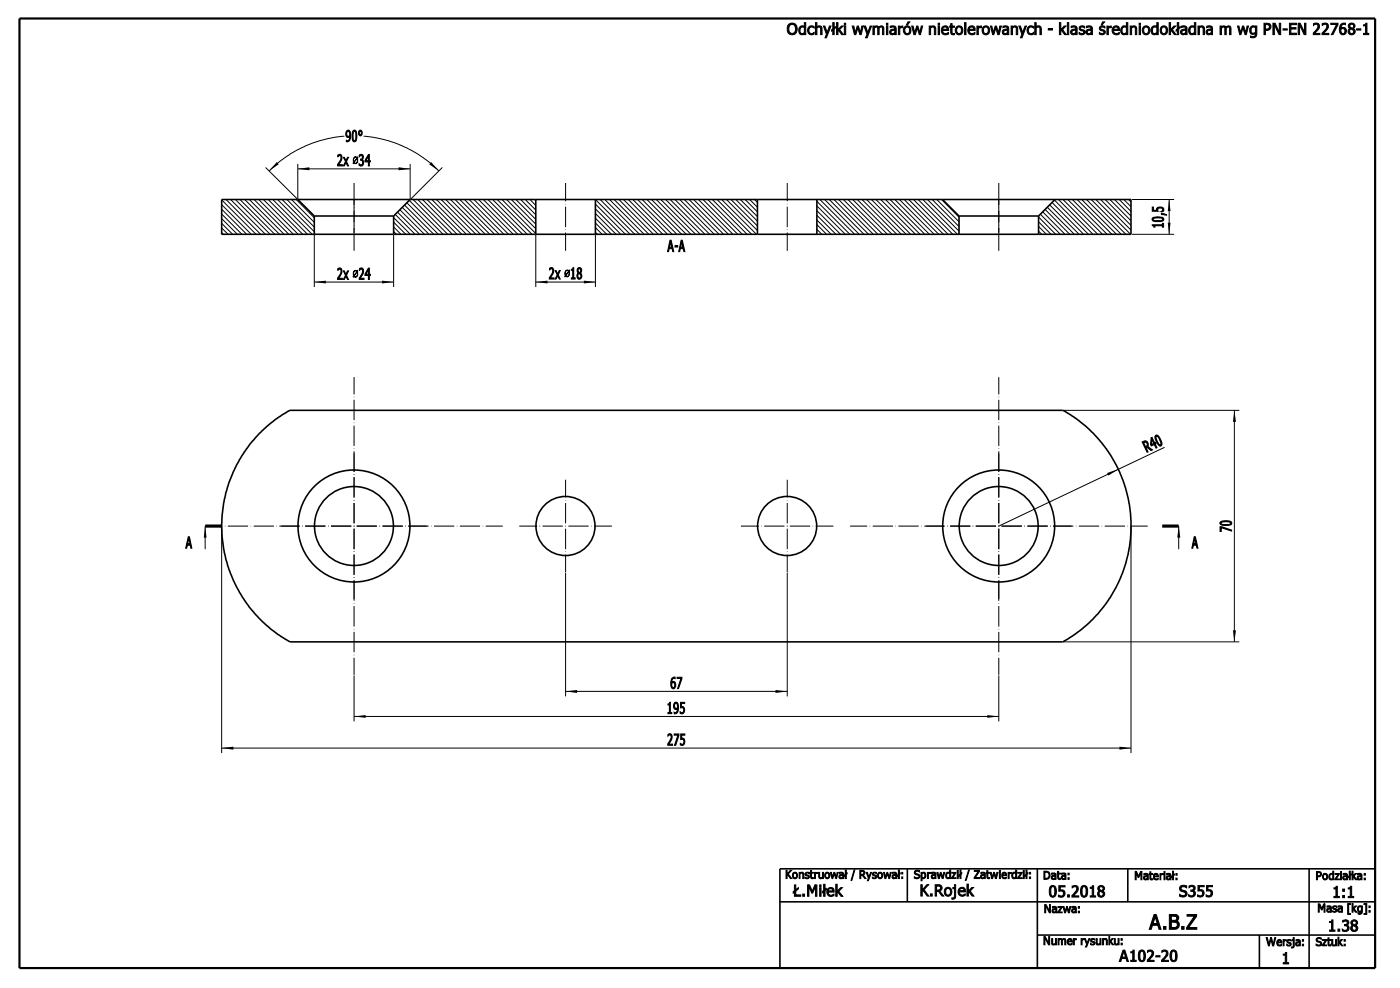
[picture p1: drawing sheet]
<svg xmlns="http://www.w3.org/2000/svg" width="298mm" height="210mm" viewBox="0 0 298 210" stroke-linecap="round" stroke-linejoin="round" font-family="sans-serif">
<path d="M4.1 3.9h288.7v202.1h-288.7z" fill="none" stroke="#000" stroke-width=".47"/>
<g fill="#000">
<path d="M223.2 6.1h.9v.3h-.9zM259.8 5.5h.3v.3a.57 .57 0 0 1 1 0 .57 .57 0 0 1 .7-.3 .57 .57 0 0 1 .3 .7v1.2h-.3v-1.1a.37 .37 0 0 0-.3-.5 .37 .37 0 0 0-.4 .4v1.2h-.3v-1.1a.38 .38 0 0 0-.2-.6 .38 .38 0 0 0-.5 .3v1.4h-.3zM143.7 52.3h.6v.3h-.6zM181.9 185.2h.1l-.6 2.2h-.2zM206.2 185.2h.2l-.7 2.2h-.1zM273.3 203.1l.3-.1 .1-.3h.3v2.2h.4v.2h-1.1v-.2h.4v-1.6h-.4z"/>
<path d="M167.9 5.2a1.19 1.19 0 0 1 1.6 .1 1.19 1.19 0 0 1 0 1.7 1.09 1.09 0 0 1-1.3 .3 1.09 1.09 0 0 1-.6-1.3zM168.1 5.5a1.06 1.06 0 0 0 .6 1.6 .99 .99 0 0 0 .7-.9 .99 .99 0 0 0-.7-1zM170.3 5.8a.74 .74 0 0 1 1-.2v-.8h.3v2.6h-.3v-.2a.69 .69 0 0 1-.9 .1 .69 .69 0 0 1-.3-.8zM170.6 5.8a.65 .65 0 0 0-.3 .9 .65 .65 0 0 0 .9 .3l.1-1.1-.2-.1zM172.2 5.8a.97 .97 0 0 1 1.2-.2v.4a.67 .67 0 0 0-1 0 .67 .67 0 0 0 0 .9 .67 .67 0 0 0 1 0v.3a.94 .94 0 0 1-1.3-.2 .94 .94 0 0 1 .1-1.2zM173.7 4.8h.2v1a.6 .6 0 0 1 .8-.3 .6 .6 0 0 1 .3 .7v1.2h-.2v-1.1a.44 .44 0 0 0-.3-.5 .44 .44 0 0 0-.6 .2v1.4h-.2zM175.3 5.5h.3l.5 1.4 .5-1.4h.4l-1 2.5h-.3l.3-.7zM177.3 4.8h.3v1.1l.3-.2v.3l-.3 .2v1.2h-.3v-1l-.2 .2v-.3l.2-.2zM178.1 4.8h.3v1.5l.8-.8h.3l-.7 .8 .8 1.1h-.4l-.6-.9-.2 .1v.8h-.3zM179.8 5.5h.3v1.9h-.3zM179.8 5h.3v.3h-.3z"/>
<path d="M181.5 5.5h.3l.3 1.4 .4-1.4h.3l.4 1.4 .3-1.4h.3l-.4 1.9h-.3l-.4-1.4-.5 1.4h-.3zM184 5.5h.3l.5 1.4 .5-1.4h.3l-.9 2.5h-.4l.3-.7zM185.9 5.5h.3v.3a.57 .57 0 0 1 1 0 .57 .57 0 0 1 .6-.3 .57 .57 0 0 1 .4 .7v1.2h-.3v-1.1a.37 .37 0 0 0-.3-.5 .37 .37 0 0 0-.4 .4v1.2h-.3v-1.1a.38 .38 0 0 0-.2-.6 .38 .38 0 0 0-.5 .3v1.4h-.3zM188.8 5.5h.3v1.9h-.3zM188.8 5h.3v.3h-.3zM189.8 6.6a.39 .39 0 0 0 .2 .6 .39 .39 0 0 0 .5-.3v-.5zM189.6 5.6l.2-.1a.7 .7 0 0 1 1 .6v1.3h-.3v-.2a.63 .63 0 0 1-.8 .1 .63 .63 0 0 1-.2-.8 .63 .63 0 0 1 .7-.3h.2a.24 .24 0 0 0 .1-.3 .24 .24 0 0 0-.3-.1l-.6 .1zM191.3 5.5h.3v.3l.6-.3v.4l-.6 .2v1.3h-.3zM192.6 5.8a.89 .89 0 0 1 1.4 .6 .89 .89 0 0 1-1.2 .9l-.3-.3-.1-.6zM192.8 5.9a.64 .64 0 0 0-.1 .9 .64 .64 0 0 0 .8 .2 .64 .64 0 0 0 .2-.9 .64 .64 0 0 0-.9-.2zM193.3 4.7h.4l-.4 .5h-.3zM194.1 5.5h.3l.4 1.4 .4-1.4h.3l.4 1.4 .3-1.4h.3l-.5 1.9h-.3l-.4-1.4-.4 1.4h-.3z"/>
<path d="M197.9 5.5h.3v.3a.6 .6 0 0 1 .7-.3 .6 .6 0 0 1 .4 .7v1.2h-.3v-1.1a.44 .44 0 0 0-.3-.5 .44 .44 0 0 0-.5 .2v1.4h-.3zM199.8 5.5h.3v1.9h-.3zM199.8 5h.3v.3h-.3zM200.7 5.8a.78 .78 0 0 1 .9-.2 .78 .78 0 0 1 .4 .9h-1.3a.7 .7 0 0 0 .5 .6 .7 .7 0 0 0 .8-.2v.3a1 1 0 0 1-1.3-.1 1 1 0 0 1 0-1.3zM200.9 5.9l-.2 .3h1l-.1-.3-.2-.1zM202.4 5h.3v.5h.5v.3h-.5v.9a.35 .35 0 0 0 .1 .4 .35 .35 0 0 0 .4 0 .38 .38 0 0 1-.3 .3 .38 .38 0 0 1-.4-.3l-.1-1.3h-.2v-.3h.2zM203.7 5.8a.89 .89 0 0 1 1.4 .6 .89 .89 0 0 1-1.3 .9l-.3-.3-.1-.6zM203.9 5.9a.64 .64 0 0 0-.1 .9 .64 .64 0 0 0 .8 .2 .64 .64 0 0 0 .1-.9 .64 .64 0 0 0-.8-.2zM205.4 4.8h.3v2.6h-.3zM206.3 5.8a.76 .76 0 0 1 1-.2 .76 .76 0 0 1 .3 .9h-1.2a.7 .7 0 0 0 .4 .6 .7 .7 0 0 0 .8-.2v.3a.98 .98 0 0 1-1.3-.1 .98 .98 0 0 1 0-1.3zM206.5 5.9l-.1 .3h.9a.48 .48 0 0 0-.3-.4 .48 .48 0 0 0-.5 .1zM208 5.5h.3v.3l.7-.3v.4l-.7 .2v1.3h-.3zM209.3 5.8a.87 .87 0 0 1 1.2 .1 .87 .87 0 0 1 0 1.1 .87 .87 0 0 1-1.2 .2l-.2-.8zM209.6 5.8a.72 .72 0 0 0-.2 .8 .72 .72 0 0 0 .8 .5 .69 .69 0 0 0 .3-.9 .69 .69 0 0 0-.9-.4zM210.9 5.5h.3l.3 1.4 .4-1.4h.3l.4 1.4 .3-1.4h.3l-.4 1.9h-.3l-.5-1.4-.4 1.4h-.2zM213.8 6.6a.39 .39 0 0 0 .2 .6 .39 .39 0 0 0 .5-.3v-.5zM213.6 5.6l.2-.1a.67 .67 0 0 1 1 .6v1.3h-.3v-.2a.6 .6 0 0 1-1-.1 .6 .6 0 0 1 .6-.9l.4-.1a.53 .53 0 0 0-.4-.4 .53 .53 0 0 0-.5 .2zM215.3 5.5h.3v.3a.6 .6 0 0 1 .7-.3 .6 .6 0 0 1 .4 .7v1.2h-.3v-1.1a.44 .44 0 0 0-.2-.6 .44 .44 0 0 0-.6 .3v1.4h-.3zM217 5.5h.3l.5 1.4 .5-1.4h.3l-1 2.5h-.3l.3-.7zM219.1 5.6l.7-.1 .3 .1v.4a.67 .67 0 0 0-1 0 .67 .67 0 0 0 0 .9 .67 .67 0 0 0 1 0v.3a.95 .95 0 0 1-1.3-.2 .95 .95 0 0 1 .3-1.4zM220.3 4.8h.3v1a.6 .6 0 0 1 .8-.3 .6 .6 0 0 1 .3 .7v1.2h-.3v-1.2a.42 .42 0 0 0-.3-.5 .42 .42 0 0 0-.5 .3v1.4h-.3z"/>
<path d="M225.6 4.8h.3v1.5l.7-.8h.4l-.7 .8 .8 1.1h-.4l-.6-.9-.2 .1v.8h-.3zM227.3 4.8h.3v2.6h-.3zM228.3 6.6a.39 .39 0 0 0 .2 .6 .39 .39 0 0 0 .6-.3v-.5zM228.1 5.6l.2-.1a.68 .68 0 0 1 1.1 .6v1.3h-.3v-.2a.6 .6 0 0 1-1.1-.1 .6 .6 0 0 1 .6-.9h.5l-.1-.3-.4-.1-.5 .1zM230 5.6h.8l.2 .4a.44 .44 0 0 0-.5-.3 .44 .44 0 0 0-.4 .5l.2 .1a.62 .62 0 0 1 .7 .7 .62 .62 0 0 1-1 .4l-.2-.2v-.3a.48 .48 0 0 0 .5 .3 .48 .48 0 0 0 .4-.5l-.2-.1a.57 .57 0 0 1-.6-.3 .57 .57 0 0 1 .1-.7zM231.6 6.6a.39 .39 0 0 0 .2 .6 .39 .39 0 0 0 .5-.3v-.5zM231.4 5.6l.2-.1a.68 .68 0 0 1 1 .6v1.3h-.3v-.2a.6 .6 0 0 1-1-.1 .6 .6 0 0 1 .6-.9h.4v-.3l-.4-.1-.5 .1z"/>
<path d="M234.3 5.6h.9l.1 .4a.48 .48 0 0 0-.5-.3 .48 .48 0 0 0-.4 .4l.3 .2a.62 .62 0 0 1 .6 .7 .62 .62 0 0 1-.9 .4l-.3-.2v-.3a.46 .46 0 0 0 .5 .3 .46 .46 0 0 0 .4-.5l-.2-.1a.56 .56 0 0 1-.6-.3 .56 .56 0 0 1 .1-.7zM234.8 4.7h.4l-.5 .5h-.2zM235.7 5.5h.3v.3l.6-.3v.4l-.6 .2v1.3h-.3zM237.1 5.8a.76 .76 0 0 1 .9-.2 .76 .76 0 0 1 .4 .9h-1.3a.69 .69 0 0 0 .5 .6 .69 .69 0 0 0 .7-.2v.3a.98 .98 0 0 1-1.3-.1 .98 .98 0 0 1 .1-1.3zM237.3 5.9l-.2 .3h1a.46 .46 0 0 0-.3-.4 .46 .46 0 0 0-.5 .1zM239 5.7l.4-.2 .5 .1v-.8h.3v2.6h-.3v-.2a.71 .71 0 0 1-.9 .1 .71 .71 0 0 1-.4-.8zM239.1 5.9a.65 .65 0 0 0-.2 .9 .65 .65 0 0 0 .9 .2l.1-1.1-.5-.1zM240.7 5.5h.3v.3a.6 .6 0 0 1 .7-.3 .6 .6 0 0 1 .4 .7v1.2h-.3v-1.1a.44 .44 0 0 0-.3-.5 .44 .44 0 0 0-.5 .2v1.4h-.3zM242.6 5.5h.3v1.9h-.3zM242.6 5h.3v.3h-.3zM243.5 5.8a.87 .87 0 0 1 1.1 .1 .87 .87 0 0 1 0 1.1 .87 .87 0 0 1-1.1 .2l-.3-.8zM243.8 5.8a.72 .72 0 0 0-.2 .8 .72 .72 0 0 0 .7 .5 .69 .69 0 0 0 .3-.9 .69 .69 0 0 0-.8-.4zM245.3 5.8a.8 .8 0 0 1 1-.2v-.8h.3v2.6h-.3v-.2a.71 .71 0 0 1-.9 .1 .71 .71 0 0 1-.3-.8zM245.6 5.8a.86 .86 0 0 0 .2 1.4l.5-.3v-1l-.2-.1zM247.3 5.8a.89 .89 0 0 1 1.4 .6 .89 .89 0 0 1-1.3 .9l-.3-.6v-.5zM247.5 5.9a.64 .64 0 0 0-.1 .9 .64 .64 0 0 0 .8 .2 .64 .64 0 0 0 .1-.9 .64 .64 0 0 0-.8-.2zM249 4.8h.3v1.5l.7-.8h.4l-.8 .8 .8 1.1h-.3l-.7-.9-.1 .1v.8h-.3zM250.7 4.8h.3v1.1l.2-.2v.3l-.2 .2v1.2h-.3v-1l-.3 .2v-.3l.3-.2zM251.8 6.6a.39 .39 0 0 0 .1 .6 .39 .39 0 0 0 .6-.3v-.5zM251.5 5.6l.3-.1a.68 .68 0 0 1 1 .6v1.3h-.3v-.2a.6 .6 0 0 1-1.1-.1 .6 .6 0 0 1 .7-.9h.4l-.1-.3-.3-.1-.6 .1zM253.3 5.8a.8 .8 0 0 1 1-.2v-.8h.3v2.6h-.3v-.2a.71 .71 0 0 1-.9 .1 .71 .71 0 0 1-.3-.8zM253.6 5.8a.86 .86 0 0 0 .2 1.4l.5-.3v-1l-.2-.1zM255.1 5.5h.3v.3a.6 .6 0 0 1 .7-.3 .6 .6 0 0 1 .4 .7v1.2h-.3v-1.2a.42 .42 0 0 0-.3-.5 .42 .42 0 0 0-.5 .3v1.4h-.3zM257.2 6.6a.41 .41 0 0 0 .2 .6 .41 .41 0 0 0 .5-.3v-.5zM257 5.6l.2-.1a.67 .67 0 0 1 1 .6v1.3h-.3v-.2a.63 .63 0 0 1-.8 .1 .63 .63 0 0 1-.3-.8 .63 .63 0 0 1 .8-.3h.2a.22 .22 0 0 0 .1-.3 .22 .22 0 0 0-.3-.1l-.6 .1z"/>
<path d="M263.5 5.5h.3l.4 1.4 .4-1.4h.2l.5 1.4 .3-1.4h.3l-.5 1.9h-.3l-.4-1.4-.5 1.4h-.2zM266.6 5.8a.63 .63 0 0 0-.2 .9 .63 .63 0 0 0 .9 .2v-1zM266.3 5.8a.8 .8 0 0 1 1-.2l.3-.1v1.7a.91 .91 0 0 1-1.3 .8v-.3a.65 .65 0 0 0 .7 0 .65 .65 0 0 0 .3-.6 .8 .8 0 0 1-1 0 .8 .8 0 0 1-.2-1z"/>
<path d="M269.2 5h.5a.81 .81 0 0 1 .9 .9 .81 .81 0 0 1-1.1 .6v.9h-.3zM269.5 5.2v1a.55 .55 0 0 0 .7-.1 .55 .55 0 0 0-.1-.8zM271.1 5h.4l.9 1.9v-1.9h.3v2.4h-.3l-1-2.1v2.1h-.3zM273.2 6.1h.9v.3h-.9zM274.6 5h1.5v.2h-1.2v.7h1.1v.3h-1.1v.9h1.2v.3h-1.5zM276.4 5h.5l.9 1.9v-1.9h.3v2.4h-.4l-1-2.1v2.1h-.3z"/>
<path d="M279.7 5a.84 .84 0 0 1 1.2 .3 .84 .84 0 0 1-.4 1.2l-.5 .6h1.1v.3h-1.4v-.4l.2-.3a1.26 1.26 0 0 0 .6-1.5h-.3l-.5 .2zM281.6 5a.85 .85 0 0 1 1.2 .3 .85 .85 0 0 1-.4 1.2l-.6 .6h1.2v.3h-1.5v-.4l.3-.3a1.26 1.26 0 0 0 .6-1.5h-.3l-.5 .2zM283.4 5h1.5v.3l-1.1 2.1h-.3l1.1-2.2h-1.2zM285.6 5.2l.8-.3 .1 .3a.68 .68 0 0 0-.7 .1 .68 .68 0 0 0-.3 .7 .74 .74 0 0 1 1.1 .3 .74 .74 0 0 1-.4 1 .74 .74 0 0 1-1-.6v-.8zM285.5 6.2v.2a.51 .51 0 0 0 .2 .7 .51 .51 0 0 0 .7-.2 .51 .51 0 0 0-.1-.7l-.2-.1zM287.5 5.2a.44 .44 0 0 0 .1 .6 .44 .44 0 0 0 .6 0 .44 .44 0 0 0-.1-.6 .44 .44 0 0 0-.6 0zM287.6 6.1a.49 .49 0 0 0-.1 .8 .49 .49 0 0 0 .7 0 .63 .63 0 0 0-.6-.8zM287.3 5.1a.67 .67 0 0 1 1.1 0 .67 .67 0 0 1-.2 1 .71 .71 0 0 1 .1 1 .71 .71 0 0 1-1 .1 .71 .71 0 0 1 0-1l.1-.1-.3-.6zM288.9 6.1h.9v.3h-.9zM290.4 5.3l.3-.1 .1-.2h.3v2.1h.4v.3h-1.1v-.3h.4v-1.6h-.4z"/>
<path d="M142.7 51.1h.2l.6 2.5h-.2l-.2-.7h-.6l-.1 .7h-.2zM142.8 51.5l-.2 1.1h.4z"/>
<path d="M145 51.1h.3l.5 2.5h-.2l-.1-.7h-.6l-.2 .7h-.2zM145.2 51.5l-.3 1.1h.5z"/>
<path d="M40.1 114.3h.2l.6 2.4h-.3l-.1-.7h-.6l-.1 .7h-.3zM40.2 114.6l-.2 1.1h.5z"/>
<path d="M254.3 114.3h.3l.5 2.4h-.2l-.2-.7h-.6l-.1 .7h-.2zM254.4 114.6l-.2 1.1h.5z"/>
<path d="M167.4 185.3h.2v.7l.7-.7h.3l-.7 .7 .7 1h-.3l-.6-.9-.1 .9h-.2zM168.9 185.8a.62 .62 0 0 1 .9 .5 .62 .62 0 0 1-.9 .5l-.2-.5zM169.1 185.9a.46 .46 0 0 0-.2 .6 .46 .46 0 0 0 .6 .2v-.7zM170.2 185.7l.1 .1a.45 .45 0 0 1 .6-.1 .45 .45 0 0 1 .3 .4v.9h-.3v-.9a.31 .31 0 0 0-.2-.3 .31 .31 0 0 0-.4 .2v1h-.1zM171.4 185.9a.45 .45 0 0 1 .5-.3 .45 .45 0 0 1 .4 .4 .3 .3 0 0 0-.4-.3 .3 .3 0 0 0-.2 .5 .48 .48 0 0 1 .6 .3 .48 .48 0 0 1-.3 .6 .48 .48 0 0 1-.6-.4 .31 .31 0 0 0 .5 .2 .31 .31 0 0 0 .1-.4l-.1-.1a.44 .44 0 0 1-.5-.5zM172.6 185.3h.2v.4h.4v.1h-.4v.8l.2 .2h.2v.2a.41 .41 0 0 1-.6-.4v-.8h-.1zM173.4 185.7h.3v.1l.4-.1v.2l-.4 .1v1h-.3zM174.3 185.7h.2v.9l.3 .2 .3-.2v-.9h.2v1.3h-.2v-.2a.44 .44 0 0 1-.5 .2 .44 .44 0 0 1-.3-.5zM175.9 185.7a.65 .65 0 0 1 .8 .6 .65 .65 0 0 1-.8 .6 .84 .84 0 0 1 0-1.2zM176 185.9a.46 .46 0 0 0-.2 .6 .46 .46 0 0 0 .6 .2v-.7zM176.8 185.7h.2l.2 1 .3-1h.3l.3 1 .2-1h.2l-.4 1.3h-.1l-.4-1-.3 1h-.1zM178.9 186.4a.3 .3 0 0 0 .2 .4 .3 .3 0 0 0 .4-.2v-.3zM178.7 185.7l.4-.1a.45 .45 0 0 1 .6 .5v.9h-.2v-.1a.49 .49 0 0 1-.7 .1 .49 .49 0 0 1-.2-.7 .49 .49 0 0 1 .7-.2h.2l-.1-.2h-.7zM180 185.2h.2v.7l.2-.1-.2 .3v.9h-.2v-.7l-.2 .1 .2-.3z"/>
<path d="M169.2 188.3h.3v1.1l.5-.5v.3l-.5 .5v.8h1v.3h-1.3v-.9l-.3 .2v-.3l.3-.2zM170.9 190.3h.4v.5h-.4zM172 188.3h.4l.6 1.4 .5-1.4h.4v2.5h-.2v-2.1l-.6 1.4h-.3l-.5-1.4v2.1h-.3zM174.5 188.9h.3v1.9h-.3zM174.5 188.3h.3v.4h-.3zM175.4 188.2h.3v1.1l.2-.2v.3l-.2 .2v1.2h-.3v-1l-.3 .2v-.3l.3-.2zM176.3 189.1a.78 .78 0 0 1 .9-.2 .78 .78 0 0 1 .4 1h-1.2a.7 .7 0 0 0 .4 .6 .7 .7 0 0 0 .8-.2v.3a1 1 0 0 1-1.3-.1 1 1 0 0 1 0-1.4zM176.5 189.3l-.1 .3h.9v-.2a.5 .5 0 0 0-.8-.1zM178 188.2h.3v1.5l.7-.8h.4l-.8 .8 .9 1.1h-.4l-.7-.9-.1 .1v.8h-.3z"/>
<path d="M183.1 185.3h.5a.5 .5 0 0 1 .6 .3 .5 .5 0 0 1-.4 .6l.6 .8h-.3l-.5-.7h-.3v.7h-.2zM183.3 185.5v.6a.39 .39 0 0 0 .6-.1 .39 .39 0 0 0-.1-.5zM184.4 185.7h.3l.3 .9 .4-.9h.2l-.7 1.8h-.2l.2-.6zM185.9 185.8l.6-.2 .1 .1v.3a.33 .33 0 0 0-.4-.3 .33 .33 0 0 0-.2 .4l.1 .1a.46 .46 0 0 1 .6 .3 .46 .46 0 0 1-.4 .6 .46 .46 0 0 1-.5-.4 .35 .35 0 0 0 .4 .2 .35 .35 0 0 0 .2-.4l-.2-.1a.41 .41 0 0 1-.4-.2 .41 .41 0 0 1 .1-.4zM187.1 185.7a.65 .65 0 0 1 .9 .6 .65 .65 0 0 1-.9 .6 .85 .85 0 0 1 0-1.2zM187.3 185.9a.46 .46 0 0 0-.2 .6 .46 .46 0 0 0 .6 .2v-.7zM188.1 185.7h.2l.3 1 .2-1h.2l.4 1 .2-1h.2l-.4 1.3h-.1l-.4-1-.3 1h-.2zM190.2 186.4a.3 .3 0 0 0 .2 .4 .3 .3 0 0 0 .4-.2v-.3zM190 185.7l.4-.1a.45 .45 0 0 1 .6 .5v.9h-.2v-.1a.49 .49 0 0 1-.7 .1 .49 .49 0 0 1-.2-.7 .49 .49 0 0 1 .7-.2h.2l-.1-.2h-.7zM191.3 185.2h.2v.7l.2-.1-.2 .3v.9h-.2v-.7l-.2 .1 .2-.3zM192 185.7h.2v.3h-.2zM192 186.6h.2v.4h-.2z"/>
<path d="M194.9 185.3l.4-.1 .5 .1v.3a.42 .42 0 0 0-.5-.3 .42 .42 0 0 0-.3 .5l.2 .2a.58 .58 0 0 1 .7 .6 .58 .58 0 0 1-1 .4l-.2-.1v-.3a.5 .5 0 0 0 .6 .2 .5 .5 0 0 0 .3-.4l-.7-.3a.45 .45 0 0 1 0-.8zM196.1 185.7h.2v.1a.48 .48 0 0 1 .7-.1 .48 .48 0 0 1 .1 .6 .55 .55 0 0 1-.1 .6 .55 .55 0 0 1-.7 0v.6h-.2zM196.3 186v.7l.2 .1a.47 .47 0 0 0 .5-.4 .47 .47 0 0 0-.4-.6zM197.5 185.7h.2v.1l.5-.1v.2l-.5 .1v1h-.2zM198.5 186.4a.3 .3 0 0 0 .2 .4 .3 .3 0 0 0 .4-.2v-.3zM198.4 185.7l.4-.1a.45 .45 0 0 1 .5 .5v.9h-.2v-.1a.49 .49 0 0 1-.7 .1 .49 .49 0 0 1-.1-.7 .49 .49 0 0 1 .6-.2h.2l-.1-.2h-.6zM199.5 185.7h.2l.2 1 .3-1h.2l.3 1 .3-1h.2l-.4 1.3h-.2l-.3-1-.3 1h-.2zM201.5 185.8l.3-.2 .4 .1v-.5h.2v1.8h-.2v-.1a.55 .55 0 0 1-.7 0 .55 .55 0 0 1-.1-.7zM201.8 185.9a.48 .48 0 0 0-.2 .5 .48 .48 0 0 0 .5 .4l.1-.2v-.7zM202.7 185.7h.8l-.6 1.1h.6v.2h-.9l.7-1.2h-.6zM203.8 185.7h.2v1.3h-.2zM203.8 185.3h.2v.2h-.2zM204.4 185.2h.2v.7l.2-.1-.2 .3v.9h-.2v-.7l-.1 .1 .1-.3z"/>
<path d="M196.1 188.3h.3v1.1l1-1.1h.3l-.9 1.1 1 1.3h-.4l-.8-1.2-.2 .2v1h-.3zM198.1 190.2h.4v.5h-.4zM199.1 188.3h.6a.7 .7 0 0 1 .9 .5 .7 .7 0 0 1-.5 .9l.9 1h-.4l-.7-1h-.5v1h-.3zM199.4 188.6v.8a.51 .51 0 0 0 .7-.1 .51 .51 0 0 0-.1-.7zM201.3 189.1a.87 .87 0 0 1 1.2 .1 .87 .87 0 0 1 0 1.2 .87 .87 0 0 1-1.2 .1l-.2-.7zM201.6 189.2a.72 .72 0 0 0-.2 .8 .72 .72 0 0 0 .7 .4 .69 .69 0 0 0 .3-.8 .69 .69 0 0 0-.8-.4zM202.9 188.9h.6v1.9a.58 .58 0 0 1-.8 .5v-.2h.2a.39 .39 0 0 0 .3-.5v-1.5h-.3zM203.2 188.3h.3v.3h-.3zM204.3 189.1a.76 .76 0 0 1 .9-.2 .76 .76 0 0 1 .4 .9h-1.3a.69 .69 0 0 0 .5 .7 .69 .69 0 0 0 .7-.3v.4a.98 .98 0 0 1-1.3-.2 .98 .98 0 0 1 .1-1.3zM204.4 189.3l-.1 .3h1a.47 .47 0 0 0-.4-.5 .47 .47 0 0 0-.5 .2zM205.9 188.2h.3v1.5l.7-.8h.4l-.7 .8 .8 1h-.4l-.7-.9-.1 .1v.8h-.3z"/>
<path d="M207.5 185.3h1.1v.2l-.9 1.3h.9v.2h-1.2v-.2l.9-1.3h-.8zM209 186.4a.3 .3 0 0 0 .2 .4 .3 .3 0 0 0 .4-.2v-.3zM208.9 185.7l.4-.1a.41 .41 0 0 1 .5 .5v.9h-.2v-.1a.49 .49 0 0 1-.7 0 .49 .49 0 0 1-.1-.6 .49 .49 0 0 1 .6-.2h.2l-.1-.2h-.6zM210.1 185.3h.3v.4h.3v.1h-.3v.9l.3 .1v.2a.41 .41 0 0 1-.4 0 .41 .41 0 0 1-.2-.4v-.8h-.1zM210.9 185.7h.2l.2 1 .3-1h.2l.3 1 .2-1h.2l-.3 1.3h-.2l-.3-1-.3 1h-.2zM212.8 185.7h.2v1.3h-.2zM212.8 185.3h.2v.2h-.2zM213.4 185.8a.53 .53 0 0 1 .7-.1 .53 .53 0 0 1 .2 .7h-.8a.45 .45 0 0 0 .3 .4 .45 .45 0 0 0 .5-.1v.2a.67 .67 0 0 1-.9-.1 .67 .67 0 0 1 0-.8zM213.7 185.8l-.2 .4h.7l-.2-.4zM214.7 185.7h.2v.1l.4-.1v.2l-.4 .1v1h-.2zM215.6 185.8l.3-.2 .4 .1v-.5h.2v1.8h-.2v-.1a.5 .5 0 0 1-.7 .1 .5 .5 0 0 1-.2-.6zM215.9 185.9a.48 .48 0 0 0-.3 .5 .48 .48 0 0 0 .6 .4l.1-.2v-.7zM216.7 185.7h.9l-.6 1.1h.6v.2h-.9l.7-1.2h-.7zM217.9 185.7h.2v1.3h-.2zM217.9 185.3h.2v.2h-.2zM218.5 185.2h.2v.7l.2-.1-.2 .3v.9h-.2v-.7l-.2 .1 .2-.3zM219.2 185.7h.3v.3h-.3zM219.2 186.6h.3v.4h-.3z"/>
<path d="M222.3 185.4a.94 .94 0 0 1 1.3 .9 .94 .94 0 0 1-1.3 .9zM222.5 185.6v1.3a.69 .69 0 0 0 .9-.6 .69 .69 0 0 0-.9-.7zM224.1 186.6a.3 .3 0 0 0 .2 .4 .3 .3 0 0 0 .4-.2v-.3zM223.9 185.8h.3a.5 .5 0 0 1 .7 .4v1h-.2v-.2a.49 .49 0 0 1-.7 .1 .49 .49 0 0 1-.2-.6 .49 .49 0 0 1 .7-.2h.2l-.1-.2h-.7zM225.2 185.5h.2v.3h.4v.2h-.4l.1 .9h.3v.3a.41 .41 0 0 1-.6-.5zM226.3 186.6a.28 .28 0 0 0 .1 .4 .28 .28 0 0 0 .4-.2v-.3zM226.1 185.8h.3a.45 .45 0 0 1 .6 .4v1h-.2v-.2a.49 .49 0 0 1-.7 .1 .49 .49 0 0 1-.1-.6 .49 .49 0 0 1 .6-.2h.2v-.2h-.7zM227.4 185.8h.3v.4h-.3zM227.4 186.8h.3v.4h-.3z"/>
<path d="M222.5 192.5h.3l.7 1.4v-1.4h.2v1.8h-.3l-.7-1.6v1.6h-.2zM224.3 193.7a.3 .3 0 0 0 .1 .4 .3 .3 0 0 0 .4-.2v-.3zM224.1 193l.3-.1a.48 .48 0 0 1 .6 .4v1h-.2v-.2a.49 .49 0 0 1-.6 .1 .49 .49 0 0 1-.2-.6 .49 .49 0 0 1 .6-.2h.2v-.2h-.7zM225.3 193h.9l-.6 1.1h.6v.2h-.9l.6-1.2h-.6zM226.4 193h.2l.2 1 .3-1h.2l.3 1 .2-1h.2l-.3 1.3h-.2l-.3-1-.3 1h-.2zM228.5 193.7a.28 .28 0 0 0 .1 .4 .28 .28 0 0 0 .4-.2v-.3zM228.3 193l.3-.1a.45 .45 0 0 1 .6 .4v1h-.2v-.2a.48 .48 0 0 1-.7 .1 .48 .48 0 0 1-.1-.7 .48 .48 0 0 1 .6-.1h.2l-.1-.3-.6 .1zM229.6 193h.3v.3h-.3zM229.6 193.9h.3v.4h-.3z"/>
<path d="M223.7 188.6a.86 .86 0 0 1 1.1 .1 .86 .86 0 0 1 .2 1 .88 .88 0 0 1-.3 1 .88 .88 0 0 1-1 .1 2.11 2.11 0 0 1 0-2.2zM223.9 188.9l-.1 .6a.98 .98 0 0 0 .4 1.2 1.24 1.24 0 0 0 .4-1.6 .37 .37 0 0 0-.3-.4 .37 .37 0 0 0-.4 .2zM225.5 188.5h1.3v.3h-1v.6a.84 .84 0 0 1 1 1 .84 .84 0 0 1-1.4 .4v-.3a.57 .57 0 0 0 .9 .1 .57 .57 0 0 0-.2-.9h-.6zM227.3 190.5h.4v.4h-.4zM228.3 188.6a.85 .85 0 0 1 1.2 .2 .85 .85 0 0 1-.3 1.2l-.6 .7h1.1v.2h-1.4v-.3l.4-.4a.99 .99 0 0 0 .4-1.4l-.4-.1-.4 .3zM230.4 188.6l.4-.1a1.26 1.26 0 0 1 .8 1.8 .73 .73 0 0 1-.9 .7 .73 .73 0 0 1-.6-.9v-.8zM230.6 188.8l-.2 .7a1.03 1.03 0 0 0 .4 1.2 1.4 1.4 0 0 0 .3-1.8zM232.2 188.8h.3l.1-.3h.3v2.2h.4v.2h-1.1v-.2h.4v-1.6h-.4zM234.1 189a.4 .4 0 0 0 .8 0 .4 .4 0 0 0-.8 0zM234.3 189.7a.48 .48 0 0 0-.2 .8 .48 .48 0 0 0 .8-.3l-.2-.3zM233.8 188.8a.69 .69 0 0 1 1.1-.2 .69 .69 0 0 1-.1 1.1 .72 .72 0 0 1 .3 .9 .72 .72 0 0 1-.9 .3 .72 .72 0 0 1-.5-.8l.4-.5-.3-.3z"/>
<path d="M230.2 199.8h.2v.2l.5-.2v.2l-.5 .2v.9h-.2zM230.9 199.8h.2l.4 .9 .4-.9h.2l-.7 1.7h-.3l.3-.5zM232.4 199.9l.5-.1 .2 .1v.2a.29 .29 0 0 0-.4-.2 .29 .29 0 0 0-.1 .4 .48 .48 0 0 1 .6 .5 .48 .48 0 0 1-.8 .3l-.2-.1v-.2a.35 .35 0 0 0 .5 .2 .35 .35 0 0 0 .2-.4h-.2a.41 .41 0 0 1-.4-.3 .41 .41 0 0 1 .1-.4zM233.4 199.8h.2v.9a.32 .32 0 0 0 .3 .3 .32 .32 0 0 0 .3-.2v-1h.2v1.3h-.2v-.1l-.2 .1a.39 .39 0 0 1-.4 0 .39 .39 0 0 1-.2-.4zM234.8 199.8h.2v.1a.44 .44 0 0 1 .5-.1 .44 .44 0 0 1 .3 .4v.9h-.2l-.1-1-.2-.2-.3 .2v1h-.2zM236.1 199.3h.2v1l.5-.5h.2l-.4 .5 .5 .8h-.2l-.5-.7-.1 .7h-.2zM237.3 199.8h.2v.9a.29 .29 0 0 0 .3 .2 .29 .29 0 0 0 .3-.1v-1h.2v1.3h-.2v-.1l-.2 .1a.42 .42 0 0 1-.4 0 .42 .42 0 0 1-.2-.4zM238.7 199.8h.3v.3h-.3zM238.7 200.7h.3v.4h-.3z"/>
<path d="M241.7 185.5h.3l.4 1 .5-1h.3v1.7h-.2v-1.4l-.5 1h-.1l-.5-1v1.4h-.2zM243.8 186.7a.3 .3 0 0 0 .1 .4 .3 .3 0 0 0 .4-.2v-.3zM243.6 185.9h.3a.49 .49 0 0 1 .6 .4v.9h-.2v-.1a.49 .49 0 0 1-.7 .1 .49 .49 0 0 1-.1-.6 .49 .49 0 0 1 .6-.2h.2l-.1-.3-.6 .1zM244.9 185.5h.2v.4h.3v.2h-.3v.9h.3a.29 .29 0 0 1-.2 .3 .29 .29 0 0 1-.3-.3v-.9h-.2zM245.7 186.1a.55 .55 0 0 1 .7-.2 .55 .55 0 0 1 .3 .7h-.9a.48 .48 0 0 0 .3 .4 .48 .48 0 0 0 .5-.1 .58 .58 0 0 1-.8 .3 .58 .58 0 0 1-.2-.8zM246 186.1l-.2 .3h.7l-.2-.3zM247 185.9h.2v.2l.4-.2v.2l-.4 .2v.9h-.2zM247.9 185.9h.2v1.3h-.2zM247.9 185.5h.2v.2h-.2zM248.6 186.7a.28 .28 0 0 0 .2 .4 .28 .28 0 0 0 .3-.2v-.3zM248.4 185.9h.3a.45 .45 0 0 1 .6 .4v.9h-.2v-.1a.49 .49 0 0 1-.6 .1 .49 .49 0 0 1-.2-.7 .49 .49 0 0 1 .7-.1h.1v-.2h-.7zM249.7 185.4h.2v.8l.2-.1-.2 .3v.8h-.2v-.7l-.2 .2 .2-.3zM250.4 185.9h.3v.4h-.3zM250.4 186.9h.3v.3h-.3z"/>
<path d="M245.7 194.6h.5l1 3.2h-.4l-.3-.9h-1.1l-.2 .9h-.5zM246 195.2l-.5 1.4h.9zM247.8 197.2h.5v.6h-.5zM249 194.6h.9a.79 .79 0 0 1 1 .4 .79 .79 0 0 1-.3 1 .93 .93 0 0 1 .4 1.2 .93 .93 0 0 1-1.1 .6h-.9zM249.4 195v.9h.5a.49 .49 0 0 0 .7-.5 .49 .49 0 0 0-.7-.4zM249.4 196.3v1.1a.91 .91 0 0 0 1.3-.4 .61 .61 0 0 0-.8-.7zM251.6 197.2h.5v.6h-.5zM252.8 194.6h2v.4l-1.7 2.4h1.7v.4h-2.1v-.4l1.6-2.4h-1.5z"/>
<path d="M251.4 188.6l.4-.2 .7 .1 .2 .1v.4a.76 .76 0 0 0-1.2 .1 .93 .93 0 0 0 1 .5 .77 .77 0 0 1 .1 1.1 .77 .77 0 0 1-1.1 .1l-.3-.1v-.4a.69 .69 0 0 0 .7 .3 .69 .69 0 0 0 .5-.5l-.6-.3a.69 .69 0 0 1-.6-.5 .69 .69 0 0 1 .2-.7zM253.2 188.6l.1-.1a.65 .65 0 0 1 1 0 .65 .65 0 0 1-.1 1h-.2a.77 .77 0 0 1 .4 1.2 .77 .77 0 0 1-1.2 .1l-.1-.4a.57 .57 0 0 0 .9 .2 .57 .57 0 0 0 0-.9h-.4v-.3a.44 .44 0 0 0 .5-.3 .44 .44 0 0 0-.3-.5 .44 .44 0 0 0-.5 .3zM255.1 188.5h1.3v.2h-1v.7a.84 .84 0 0 1 1 1 .84 .84 0 0 1-1.4 .4v-.3a.59 .59 0 0 0 .9 .1 .59 .59 0 0 0 0-.9 .59 .59 0 0 0-.8 0zM256.9 188.5h1.3v.2h-1v.7a.83 .83 0 0 1 1 1 .83 .83 0 0 1-1.4 .4v-.3a.59 .59 0 0 0 .9 .1 .59 .59 0 0 0 .1-.9 .59 .59 0 0 0-.9 0z"/>
<path d="M269.6 199.6h.3l.3 1.4 .4-1.4h.2l.3 1.4 .3-1.4h.3l-.5 1.7h-.2l-.4-1.4-.3 1.4h-.2zM272.1 200a.52 .52 0 0 1 .7 .1 .52 .52 0 0 1 .1 .6h-.8a.47 .47 0 0 0 .3 .4 .47 .47 0 0 0 .5-.1v.3a.71 .71 0 0 1-1-.3 .71 .71 0 0 1 .2-1zM272.2 200.2l-.1 .3h.6l-.1-.3zM273.2 200h.2v.2l.5-.2v.2l-.5 .2v.9h-.2zM274.2 200.1l.5-.1 .2 .3a.31 .31 0 0 0-.4-.2 .31 .31 0 0 0-.2 .4 .46 .46 0 0 1 .6 .3 .46 .46 0 0 1-.3 .6 .46 .46 0 0 1-.6-.4 .35 .35 0 0 0 .4 .2 .35 .35 0 0 0 .3-.4h-.2a.42 .42 0 0 1-.4-.3 .42 .42 0 0 1 .1-.4zM275.2 200h.4v1.3l-.1 .4-.5 .1v-.3l.4-.1v-1.2h-.2zM275.4 199.6h.2v.2h-.2zM276.1 200.7a.3 .3 0 0 0 .2 .5 .3 .3 0 0 0 .4-.2v-.4zM276 200h.6l.3 .2v1.1h-.2v-.1a.48 .48 0 0 1-.7 .1 .48 .48 0 0 1-.1-.7 .48 .48 0 0 1 .6-.2h.2l-.1-.2h-.6zM277.3 200h.3v.3h-.3zM277.3 201h.3v.3h-.3z"/>
<path d="M280.3 185.5h.5a.58 .58 0 0 1 .6 .7 .58 .58 0 0 1-.9 .4v.6h-.2zM280.5 185.7v.7a.41 .41 0 0 0 .7-.3 .41 .41 0 0 0-.7-.4zM281.9 186a.67 .67 0 0 1 .8 .5 .67 .67 0 0 1-.7 .8 .81 .81 0 0 1-.1-1.3zM281.9 186.2l-.1 .6 .2 .2a.46 .46 0 0 0 .5-.4 .46 .46 0 0 0-.5-.5zM283.1 186.1l.3-.2 .4 .1v-.6h.2v1.8h-.2v-.1a.5 .5 0 0 1-.6 .1 .5 .5 0 0 1-.2-.6zM283.3 186.2a.46 .46 0 0 0-.2 .6 .46 .46 0 0 0 .5 .2l.2-.1v-.8zM284.3 185.9h.9l-.7 1.2h.7v.1h-.9l.6-1.1h-.6zM285.5 185.9h.2v1.3h-.2zM285.5 185.5h.2v.2h-.2zM286.2 186.7a.3 .3 0 0 0 .1 .4 .3 .3 0 0 0 .4-.2v-.3zM286 185.9h.4a.41 .41 0 0 1 .5 .4v.9h-.2v-.1a.49 .49 0 0 1-.6 .1 .49 .49 0 0 1-.2-.6 .49 .49 0 0 1 .7-.2h.1l-.1-.3-.6 .1zM287.3 185.4h.2v.8l.2-.1-.2 .3v.8h-.2v-.7l-.2 .2 .2-.3zM287.9 185.4h.2v1l.4-.5h.3l-.5 .6 .6 .7h-.3l-.4-.6-.1 .6h-.2zM289.3 186.7a.3 .3 0 0 0 .1 .4 .3 .3 0 0 0 .4-.2v-.3zM289.1 185.9h.4a.45 .45 0 0 1 .5 .4v.9h-.2v-.1a.49 .49 0 0 1-.7 .1 .49 .49 0 0 1-.1-.6 .49 .49 0 0 1 .6-.2h.2l-.1-.3-.6 .1zM290.5 185.9h.2v.4h-.2zM290.5 186.9h.2v.3h-.2z"/>
<path d="M280.7 192.4h.4l.4 1 .4-1h.3v1.7h-.3v-1.5l-.4 1.1h-.1l-.5-1.1v1.5h-.2zM282.8 193.6a.28 .28 0 0 0 .1 .4 .28 .28 0 0 0 .4-.2v-.3zM282.6 192.8h.4a.39 .39 0 0 1 .5 .4v.9h-.2v-.1a.48 .48 0 0 1-.7 .1 .48 .48 0 0 1-.1-.7 .48 .48 0 0 1 .6-.1h.2l-.1-.3-.6 .1zM283.9 192.9l.6-.1 .1 .1v.2a.3 .3 0 0 0-.3-.2 .3 .3 0 0 0-.2 .4 .47 .47 0 0 1 .6 .3 .47 .47 0 0 1-.4 .6 .47 .47 0 0 1-.5-.4 .36 .36 0 0 0 .4 .2 .36 .36 0 0 0 .2-.3l-.2-.1a.43 .43 0 0 1-.4-.3 .43 .43 0 0 1 .1-.4zM285.1 193.6a.29 .29 0 0 0 .2 .4 .29 .29 0 0 0 .4-.2v-.3zM284.9 192.8h.4a.41 .41 0 0 1 .6 .4v.9h-.2v-.1a.48 .48 0 0 1-.7 .1 .48 .48 0 0 1-.1-.7 .48 .48 0 0 1 .6-.1h.2l-.1-.3-.7 .1z"/>
<path d="M283.1 196.1h.4l.1-.3h.2v2.2h.5v.2h-1.2v-.2h.4v-1.7h-.4zM284.9 197.7h.4v.5h-.4zM285.9 195.9a.71 .71 0 0 1 .9-.1 .71 .71 0 0 1 .3 .9l-.3 .2a.73 .73 0 0 1 .4 1 .73 .73 0 0 1-1.1 .3l-.3-.1v-.4a.57 .57 0 0 0 .9 .3 .57 .57 0 0 0 0-.9l-.4-.1v-.2a.42 .42 0 0 0 .5-.2 .42 .42 0 0 0 0-.5l-.3-.1-.6 .3zM288 196.4a.4 .4 0 0 0 .8 0 .4 .4 0 0 0-.8 0zM288.1 197.1a.47 .47 0 0 0 0 .8 .47 .47 0 0 0 .7-.3l-.3-.5zM287.7 196.1a.67 .67 0 0 1 1.1-.2 .67 .67 0 0 1-.1 1 .71 .71 0 0 1 .2 1.1 .71 .71 0 0 1-1.1 0 .71 .71 0 0 1 .2-1.1l-.3-.3z"/>
<path d="M284.1 189l.3-.1 .1-.3h.3v2.2h.4v.3h-1.1v-.3h.4v-1.6h-.4zM285.9 189.2h.4v.5h-.4zM285.9 190.6h.4v.5h-.4zM287.1 189l.3-.1 .2-.3h.2v2.2h.4v.3h-1.1v-.3h.4v-1.6h-.4z"/>
<path d="M287 192.3h.6v.2h-.4v1.9h.4v.2h-.6zM287.9 192.3h.2v1l.4-.5h.3l-.5 .6 .6 .7h-.3l-.4-.6-.1 .6h-.2zM289.3 193.1a.42 .42 0 0 0-.1 .6 .42 .42 0 0 0 .6 .1l.1-.8zM289.2 193l.3-.2h.6v1.2a.61 .61 0 0 1-.9 .5v-.2a.44 .44 0 0 0 .4 .1 .44 .44 0 0 0 .3-.4 .54 .54 0 0 1-.7 0 .54 .54 0 0 1-.1-.7zM290.4 192.3h.6v2.3h-.6v-.2h.4v-1.9h-.4zM291.5 192.8h.3v.4h-.3zM291.5 193.8h.3v.3h-.3z"/>
<path d="M222.3 199.3h.3l.7 1.4v-1.4h.2v1.8h-.2l-.8-1.5v1.5h-.2zM223.9 199.8h.3v.9a.32 .32 0 0 0 .2 .3 .32 .32 0 0 0 .3-.2v-1h.3v1.3h-.3v-.1l-.2 .1a.39 .39 0 0 1-.4 0 .39 .39 0 0 1-.2-.4zM225.3 199.8h.2v.1a.36 .36 0 0 1 .4-.2 .36 .36 0 0 1 .3 .3 .4 .4 0 0 1 .5-.2 .4 .4 0 0 1 .2 .4v.9h-.2v-.8a.27 .27 0 0 0-.2-.4 .27 .27 0 0 0-.3 .3v.9h-.2v-1l-.2-.2-.3 .2v1h-.2zM227.5 199.8a.52 .52 0 0 1 .6 .1 .52 .52 0 0 1 .2 .5h-.8a.47 .47 0 0 0 .2 .5 .47 .47 0 0 0 .6-.1v.2a.71 .71 0 0 1-1-.2 .71 .71 0 0 1 .2-1zM227.6 200l-.1 .3h.6l-.1-.3zM228.6 199.8h.2v.2l.4-.2v.2l-.4 .2v.9h-.2z"/>
<path d="M239.1 202.2h.4l.8 2.4h-.3l-.2-.6h-1l-.1 .6h-.4zM239.3 202.5l-.4 1.2h.8zM240.8 202.6l.3-.1 .2-.3h.2v2.2h.4v.2h-1.1v-.2h.4v-1.6h-.4zM242.6 202.5a.75 .75 0 0 1 .9-.2 .75 .75 0 0 1 .4 .8v.7a.75 .75 0 0 1-.7 .9 .75 .75 0 0 1-.8-.9zM243 202.5l-.3 .7a.96 .96 0 0 0 .5 1.2 1.07 1.07 0 0 0 .3-1.4 .4 .4 0 0 0-.1-.5 .4 .4 0 0 0-.4 0zM244.3 202.4a.83 .83 0 0 1 1.3 .2 .83 .83 0 0 1-.4 1.2l-.6 .6h1.1v.2h-1.4v-.3l.6-.5a.91 .91 0 0 0 .3-1.2l-.3-.2-.6 .3zM246.1 203.4h.9v.3h-.9zM247.4 202.4a.83 .83 0 0 1 1.2 .1 .83 .83 0 0 1-.3 1.3l-.7 .6h1.2v.2h-1.4v-.3l.2-.3a1.3 1.3 0 0 0 .7-1.4l-.3-.2-.6 .3zM249.5 202.3l.4-.1a.97 .97 0 0 1 .8 1.3l-.1 .3a.75 .75 0 0 1-.7 .9 .75 .75 0 0 1-.7-.9v-.9zM249.7 202.5l-.2 .7a.96 .96 0 0 0 .4 1.2 .98 .98 0 0 0 .4-1.3 .48 .48 0 0 0-.1-.5 .48 .48 0 0 0-.5-.1z"/>
<path d="M280.4 199.7l.7-.1h.2v.3a.43 .43 0 0 0-.5-.2 .43 .43 0 0 0-.3 .5l.3 .1a.57 .57 0 0 1 .6 .7 .57 .57 0 0 1-.9 .3l-.3-.1v-.3a.55 .55 0 0 0 .6 .2 .55 .55 0 0 0 .4-.3l-.6-.3a.46 .46 0 0 1-.2-.8zM281.6 200h.9l-.6 1.1h.6v.2h-.9l.6-1.1h-.6zM282.8 199.6h.2v.4h.4v.2h-.4v.8l.1 .1h.3v.2a.41 .41 0 0 1-.6-.4v-.7h-.1zM283.6 200h.2l.1 1.1 .5-.1v-1h.2v1.3h-.2v-.1l-.2 .1a.42 .42 0 0 1-.4 0 .42 .42 0 0 1-.2-.4zM284.9 199.5h.2v1l.4-.5h.3l-.4 .5 .5 .8h-.2l-.5-.6-.1 .6h-.2zM286.2 200h.3v.3h-.3zM286.2 201h.3v.3h-.3z"/>
</g>
<g fill="none" stroke="#000" stroke-width=".21">
<path d="M167.9 5.2a1.19 1.19 0 0 1 1.6 .1 1.19 1.19 0 0 1 0 1.7 1.09 1.09 0 0 1-1.3 .3 1.09 1.09 0 0 1-.6-1.3zM168.1 5.5a.73 .73 0 0 1 1-.2 .73 .73 0 0 1 .3 .8 .78 .78 0 0 1-.8 1 .78 .78 0 0 1-.6-1.2zM170.3 5.8a.74 .74 0 0 1 1-.2v-.8h.3v2.6h-.3v-.2a.69 .69 0 0 1-.9 .1 .69 .69 0 0 1-.3-.8zM170.6 5.8h.5l.2 .1v1a.56 .56 0 0 1-.8 .1 .56 .56 0 0 1-.1-.8zM172.2 5.8a.97 .97 0 0 1 1.2-.2v.4a.67 .67 0 0 0-1 0 .67 .67 0 0 0 0 .9 .67 .67 0 0 0 1 0v.3a.94 .94 0 0 1-1.3-.2 .94 .94 0 0 1 .1-1.2zM173.7 4.8h.2v1a.6 .6 0 0 1 .8-.3 .6 .6 0 0 1 .3 .7v1.2h-.2v-1.1a.44 .44 0 0 0-.3-.5 .44 .44 0 0 0-.6 .2v1.4h-.2zM175.3 5.5h.3l.5 1.4 .5-1.4h.4l-1 2.5h-.3l.3-.7zM177.3 4.8h.3v1.1l.3-.2v.3l-.3 .2v1.2h-.3v-1l-.2 .2v-.3l.2-.2zM178.1 4.8h.3v1.5l.8-.8h.3l-.7 .8 .8 1.1h-.4l-.6-.9-.2 .1v.8h-.3zM179.8 5.5h.3v1.9h-.3zM179.8 5h.3v.3h-.3zM181.5 5.5h.3l.3 1.4 .4-1.4h.3l.4 1.4 .3-1.4h.3l-.4 1.9h-.3l-.4-1.4-.5 1.4h-.3z"/>
<path d="M184 5.5h.3l.5 1.4 .5-1.4h.3l-.9 2.5h-.4l.3-.7zM185.9 5.5h.3v.3a.57 .57 0 0 1 1 0 .57 .57 0 0 1 .6-.3 .57 .57 0 0 1 .4 .7v1.2h-.3v-1.1a.37 .37 0 0 0-.3-.5 .37 .37 0 0 0-.4 .4v1.2h-.3v-1.1a.38 .38 0 0 0-.2-.6 .38 .38 0 0 0-.5 .3v1.4h-.3zM188.8 5.5h.3v1.9h-.3zM188.8 5h.3v.3h-.3zM189.6 5.6l.2-.1a.7 .7 0 0 1 1 .6v1.3h-.3v-.2a.63 .63 0 0 1-.8 .1 .63 .63 0 0 1-.2-.8 .63 .63 0 0 1 .7-.3h.2a.24 .24 0 0 0 .1-.3 .24 .24 0 0 0-.3-.1l-.6 .1zM189.8 6.6l.7-.2v.5a.39 .39 0 0 1-.5 .3 .39 .39 0 0 1-.2-.6zM191.3 5.5h.3v.3l.6-.3v.4l-.6 .2v1.3h-.3zM192.6 5.8a.89 .89 0 0 1 1.4 .6 .89 .89 0 0 1-1.2 .9l-.3-.3-.1-.6zM192.8 5.9a.56 .56 0 0 1 .8 0 .56 .56 0 0 1 .1 .8 .55 .55 0 0 1-.8 .4 .55 .55 0 0 1-.2-.9zM193.3 4.7h.4l-.4 .5h-.3zM194.1 5.5h.3l.4 1.4 .4-1.4h.3l.4 1.4 .3-1.4h.3l-.5 1.9h-.3l-.4-1.4-.4 1.4h-.3zM197.9 5.5h.3v.3a.6 .6 0 0 1 .7-.3 .6 .6 0 0 1 .4 .7v1.2h-.3v-1.1a.44 .44 0 0 0-.3-.5 .44 .44 0 0 0-.5 .2v1.4h-.3z"/>
<path d="M199.8 5.5h.3v1.9h-.3zM199.8 5h.3v.3h-.3zM200.7 5.8a.78 .78 0 0 1 .9-.2 .78 .78 0 0 1 .4 .9h-1.3a.7 .7 0 0 0 .5 .6 .7 .7 0 0 0 .8-.2v.3a1 1 0 0 1-1.3-.1 1 1 0 0 1 0-1.3zM200.9 5.9l.5-.1 .2 .1 .1 .3h-1zM202.4 5h.3v.5h.5v.3h-.5v.9a.35 .35 0 0 0 .1 .4 .35 .35 0 0 0 .4 0 .38 .38 0 0 1-.3 .3 .38 .38 0 0 1-.4-.3l-.1-1.3h-.2v-.3h.2zM203.7 5.8a.89 .89 0 0 1 1.4 .6 .89 .89 0 0 1-1.3 .9l-.3-.3-.1-.6zM203.9 5.9a.56 .56 0 0 1 .7 0 .56 .56 0 0 1 .1 .8 .55 .55 0 0 1-.7 .4 .55 .55 0 0 1-.3-.9zM205.4 4.8h.3v2.6h-.3zM206.3 5.8a.76 .76 0 0 1 1-.2 .76 .76 0 0 1 .3 .9h-1.2a.7 .7 0 0 0 .4 .6 .7 .7 0 0 0 .8-.2v.3a.98 .98 0 0 1-1.3-.1 .98 .98 0 0 1 0-1.3zM206.5 5.9l.3-.1a.42 .42 0 0 1 .5 .4h-.9zM208 5.5h.3v.3l.7-.3v.4l-.7 .2v1.3h-.3zM209.3 5.8a.87 .87 0 0 1 1.2 .1 .87 .87 0 0 1 0 1.1 .87 .87 0 0 1-1.2 .2l-.2-.8z"/>
<path d="M209.6 5.8a.65 .65 0 0 1 .9 .6 .65 .65 0 0 1-.8 .7 .93 .93 0 0 1-.1-1.3zM210.9 5.5h.3l.3 1.4 .4-1.4h.3l.4 1.4 .3-1.4h.3l-.4 1.9h-.3l-.5-1.4-.4 1.4h-.2zM213.6 5.6l.2-.1a.67 .67 0 0 1 1 .6v1.3h-.3v-.2a.6 .6 0 0 1-1-.1 .6 .6 0 0 1 .6-.9l.4-.1a.53 .53 0 0 0-.4-.4 .53 .53 0 0 0-.5 .2zM213.8 6.6l.7-.2v.5a.39 .39 0 0 1-.5 .3 .39 .39 0 0 1-.2-.6zM215.3 5.5h.3v.3a.6 .6 0 0 1 .7-.3 .6 .6 0 0 1 .4 .7v1.2h-.3v-1.1a.44 .44 0 0 0-.2-.6 .44 .44 0 0 0-.6 .3v1.4h-.3zM217 5.5h.3l.5 1.4 .5-1.4h.3l-1 2.5h-.3l.3-.7zM219.1 5.6l.7-.1 .3 .1v.4a.67 .67 0 0 0-1 0 .67 .67 0 0 0 0 .9 .67 .67 0 0 0 1 0v.3a.95 .95 0 0 1-1.3-.2 .95 .95 0 0 1 .3-1.4zM220.3 4.8h.3v1a.6 .6 0 0 1 .8-.3 .6 .6 0 0 1 .3 .7v1.2h-.3v-1.2a.42 .42 0 0 0-.3-.5 .42 .42 0 0 0-.5 .3v1.4h-.3zM223.2 6.1h.9v.3h-.9zM225.6 4.8h.3v1.5l.7-.8h.4l-.7 .8 .8 1.1h-.4l-.6-.9-.2 .1v.8h-.3zM227.3 4.8h.3v2.6h-.3zM228.1 5.6l.2-.1a.68 .68 0 0 1 1.1 .6v1.3h-.3v-.2a.6 .6 0 0 1-1.1-.1 .6 .6 0 0 1 .6-.9h.5l-.1-.3-.4-.1-.5 .1z"/>
<path d="M228.3 6.6l.8-.2v.5a.39 .39 0 0 1-.6 .3 .39 .39 0 0 1-.2-.6zM230 5.6h.8l.2 .4a.44 .44 0 0 0-.5-.3 .44 .44 0 0 0-.4 .5l.2 .1a.62 .62 0 0 1 .7 .7 .62 .62 0 0 1-1 .4l-.2-.2v-.3a.48 .48 0 0 0 .5 .3 .48 .48 0 0 0 .4-.5l-.2-.1a.57 .57 0 0 1-.6-.3 .57 .57 0 0 1 .1-.7zM231.4 5.6l.2-.1a.68 .68 0 0 1 1 .6v1.3h-.3v-.2a.6 .6 0 0 1-1-.1 .6 .6 0 0 1 .6-.9h.4v-.3l-.4-.1-.5 .1zM231.6 6.6l.7-.2v.5a.39 .39 0 0 1-.5 .3 .39 .39 0 0 1-.2-.6zM234.3 5.6h.9l.1 .4a.48 .48 0 0 0-.5-.3 .48 .48 0 0 0-.4 .4l.3 .2a.62 .62 0 0 1 .6 .7 .62 .62 0 0 1-.9 .4l-.3-.2v-.3a.46 .46 0 0 0 .5 .3 .46 .46 0 0 0 .4-.5l-.2-.1a.56 .56 0 0 1-.6-.3 .56 .56 0 0 1 .1-.7zM234.8 4.7h.4l-.5 .5h-.2zM235.7 5.5h.3v.3l.6-.3v.4l-.6 .2v1.3h-.3zM237.1 5.8a.76 .76 0 0 1 .9-.2 .76 .76 0 0 1 .4 .9h-1.3a.69 .69 0 0 0 .5 .6 .69 .69 0 0 0 .7-.2v.3a.98 .98 0 0 1-1.3-.1 .98 .98 0 0 1 .1-1.3zM237.2 5.9l.3-.1a.41 .41 0 0 1 .6 .4h-1zM239 5.7l.4-.2 .5 .1v-.8h.3v2.6h-.3v-.2a.71 .71 0 0 1-.9 .1 .71 .71 0 0 1-.4-.8zM239.1 5.9l.3-.1 .5 .1v1a.56 .56 0 0 1-.8 .1 .56 .56 0 0 1-.2-.8zM240.7 5.5h.3v.3a.6 .6 0 0 1 .7-.3 .6 .6 0 0 1 .4 .7v1.2h-.3v-1.1a.44 .44 0 0 0-.3-.5 .44 .44 0 0 0-.5 .2v1.4h-.3z"/>
<path d="M242.6 5.5h.3v1.9h-.3zM242.6 5h.3v.3h-.3zM243.5 5.8a.87 .87 0 0 1 1.1 .1 .87 .87 0 0 1 0 1.1 .87 .87 0 0 1-1.1 .2l-.3-.8zM243.8 5.8a.65 .65 0 0 1 .8 .6 .65 .65 0 0 1-.8 .7 .93 .93 0 0 1 0-1.3zM245.3 5.8a.8 .8 0 0 1 1-.2v-.8h.3v2.6h-.3v-.2a.71 .71 0 0 1-.9 .1 .71 .71 0 0 1-.3-.8zM245.6 5.8h.5l.2 .1v1a.56 .56 0 0 1-.8 .1 .56 .56 0 0 1-.1-.8zM247.3 5.8a.89 .89 0 0 1 1.4 .6 .89 .89 0 0 1-1.3 .9l-.3-.6v-.5zM247.5 5.9a.56 .56 0 0 1 .7 0 .56 .56 0 0 1 .1 .8 .55 .55 0 0 1-.7 .4 .55 .55 0 0 1-.3-.9zM249 4.8h.3v1.5l.7-.8h.4l-.8 .8 .8 1.1h-.3l-.7-.9-.1 .1v.8h-.3zM250.7 4.8h.3v1.1l.2-.2v.3l-.2 .2v1.2h-.3v-1l-.3 .2v-.3l.3-.2zM251.5 5.6l.3-.1a.68 .68 0 0 1 1 .6v1.3h-.3v-.2a.6 .6 0 0 1-1.1-.1 .6 .6 0 0 1 .7-.9h.4l-.1-.3-.3-.1-.6 .1zM251.8 6.6l.7-.2v.5a.39 .39 0 0 1-.6 .3 .39 .39 0 0 1-.1-.6z"/>
<path d="M253.3 5.8a.8 .8 0 0 1 1-.2v-.8h.3v2.6h-.3v-.2a.71 .71 0 0 1-.9 .1 .71 .71 0 0 1-.3-.8zM253.6 5.8h.5l.2 .1v1a.56 .56 0 0 1-.8 .1 .56 .56 0 0 1-.1-.8zM255.1 5.5h.3v.3a.6 .6 0 0 1 .7-.3 .6 .6 0 0 1 .4 .7v1.2h-.3v-1.2a.42 .42 0 0 0-.3-.5 .42 .42 0 0 0-.5 .3v1.4h-.3zM257 5.6l.2-.1a.67 .67 0 0 1 1 .6v1.3h-.3v-.2a.63 .63 0 0 1-.8 .1 .63 .63 0 0 1-.3-.8 .63 .63 0 0 1 .8-.3h.2a.22 .22 0 0 0 .1-.3 .22 .22 0 0 0-.3-.1l-.6 .1zM257.2 6.6l.7-.2v.5a.41 .41 0 0 1-.5 .3 .41 .41 0 0 1-.2-.6zM259.8 5.5h.3v.3a.57 .57 0 0 1 1 0 .57 .57 0 0 1 .7-.3 .57 .57 0 0 1 .3 .7v1.2h-.3v-1.1a.37 .37 0 0 0-.3-.5 .37 .37 0 0 0-.4 .4v1.2h-.3v-1.1a.38 .38 0 0 0-.2-.6 .38 .38 0 0 0-.5 .3v1.4h-.3zM263.5 5.5h.3l.4 1.4 .4-1.4h.2l.5 1.4 .3-1.4h.3l-.5 1.9h-.3l-.4-1.4-.5 1.4h-.2zM266.3 5.8a.8 .8 0 0 1 1-.2l.3-.1v1.7a.91 .91 0 0 1-1.3 .8v-.3a.65 .65 0 0 0 .7 0 .65 .65 0 0 0 .3-.6 .8 .8 0 0 1-1 0 .8 .8 0 0 1-.2-1zM266.6 5.8l.7 .1v1a.55 .55 0 0 1-.7 .1 .55 .55 0 0 1-.2-.8zM269.2 5h.5a.81 .81 0 0 1 .9 .9 .81 .81 0 0 1-1.1 .6v.9h-.3zM269.5 5.2a.62 .62 0 0 1 .8 .4 .57 .57 0 0 1-.2 .6 .57 .57 0 0 1-.6 0zM271.1 5h.4l.9 1.9v-1.9h.3v2.4h-.3l-1-2.1v2.1h-.3z"/>
<path d="M273.2 6.1h.9v.3h-.9zM274.6 5h1.5v.2h-1.2v.7h1.1v.3h-1.1v.9h1.2v.3h-1.5zM276.4 5h.5l.9 1.9v-1.9h.3v2.4h-.4l-1-2.1v2.1h-.3zM279.7 5a.84 .84 0 0 1 1.2 .3 .84 .84 0 0 1-.4 1.2l-.5 .6h1.1v.3h-1.4v-.4l.2-.3a1.26 1.26 0 0 0 .6-1.5h-.3l-.5 .2zM281.6 5a.85 .85 0 0 1 1.2 .3 .85 .85 0 0 1-.4 1.2l-.6 .6h1.2v.3h-1.5v-.4l.3-.3a1.26 1.26 0 0 0 .6-1.5h-.3l-.5 .2zM283.4 5h1.5v.3l-1.1 2.1h-.3l1.1-2.2h-1.2zM285.5 6.2a.51 .51 0 0 1 .9 .3 .51 .51 0 0 1-.6 .6zM285.6 5.2l.8-.3 .1 .3a.68 .68 0 0 0-.7 .1 .68 .68 0 0 0-.3 .7 .74 .74 0 0 1 1.1 .3 .74 .74 0 0 1-.4 1 .74 .74 0 0 1-1-.6v-.8zM287.3 5.1a.67 .67 0 0 1 1.1 0 .67 .67 0 0 1-.2 1 .71 .71 0 0 1 .1 1 .71 .71 0 0 1-1 .1 .71 .71 0 0 1 0-1l.1-.1-.3-.6zM287.5 5.2a.41 .41 0 0 1 .7 .2 .41 .41 0 0 1-.4 .5 .42 .42 0 0 1-.3-.7zM287.6 6.1l.1 .1a.44 .44 0 0 1 .5 .6 .44 .44 0 0 1-.8 .1v-.6zM288.9 6.1h.9v.3h-.9z"/>
<path d="M290.4 5.3l.3-.1 .1-.2h.3v2.1h.4v.3h-1.1v-.3h.4v-1.6h-.4zM56.6 35.6l6.7 6.8M73.3 29l-2.6 .3a25.8 25.8 0 0 0-13.4 7.1M75.4 38.9v14.5M77.4 29l2.1 .2 1.9 .4a25.3 25.3 0 0 1 12 6.8M94.2 35.6l-6.7 6.8M120.4 38.9v3.9M167.6 38.9v3.9M212.7 38.9v14.5M47.2 49.5l.3 .4M47.2 48.5l1.4 1.4M47.2 47.5l2.3 2.4"/>
<path d="M47.2 46.5l3.3 3.4M47.2 45.6l4.3 4.3M47.2 44.5l5.3 5.4M47.2 43.6l6.3 6.3M47.2 42.5l7.3 7.4M48.1 42.5l7.4 7.4M49.1 42.5l7.4 7.4M50.1 42.5l7.4 7.4M51.1 42.5l7.4 7.4M52.1 42.5l7.4 7.4M53.1 42.5l7.4 7.4M54.1 42.5l7.4 7.4"/>
<path d="M55.1 42.5l7.4 7.4M56.1 42.5l7.4 7.4M57.1 42.5l7.4 7.4M58.1 42.5l7.4 7.4M59.1 42.5l7.4 7.4M60.1 42.5l6.8 6.8M61.1 42.5l5.8 5.8M62.1 42.5l4.8 4.8M63.1 42.5l3.8 3.9M83.8 49.3l.6 .6M83.8 48.3l1.6 1.6M83.8 47.3l2.6 2.6"/>
<path d="M83.8 46.3l3.6 3.6M84.2 45.6l4.2 4.3M84.7 45.2l4.7 4.7M85.2 44.7l5.2 5.2M85.7 44.2l5.7 5.7M86.1 43.6l6.3 6.3M86.7 43.2l6.6 6.7M87.2 42.7l7.2 7.2M88 42.5l7.3 7.4M88.9 42.5l7.5 7.4M90 42.5l7.3 7.4M90.9 42.5l7.4 7.4"/>
<path d="M91.9 42.5l7.4 7.4M92.9 42.5l7.4 7.4M93.9 42.5l7.4 7.4M94.9 42.5l7.4 7.4M95.9 42.5l7.4 7.4M96.9 42.5l7.4 7.4M97.9 42.5l7.4 7.4M98.9 42.5l7.4 7.4M99.9 42.5l7.4 7.4M100.9 42.5l7.4 7.4M101.9 42.5l7.4 7.4M102.9 42.5l7.4 7.4"/>
<path d="M103.9 42.5l7.4 7.4M104.9 42.5l7.4 7.4M105.9 42.5l7.4 7.4M106.9 42.5l7.2 7.2M107.9 42.5l6.2 6.2M108.9 42.5l5.2 5.2M109.9 42.5l4.2 4.2M110.9 42.5l3.2 3.2M111.8 42.5l2.3 2.2M112.9 42.5l1.2 1.2M113.8 42.5l.3 .2M120.4 43.4v.1"/>
<path d="M120.4 44v4.3M120.4 48.9h.1M120.4 49.5v3.9M126.8 49.4l.4 .5M126.8 48.4l1.4 1.5M126.8 47.5l2.4 2.4M126.8 46.4l3.4 3.5M126.8 45.4l4.4 4.5M126.8 44.4l5.4 5.5M126.8 43.4l6.4 6.5M126.8 42.5l7.4 7.4M127.8 42.5l7.4 7.4"/>
<path d="M128.8 42.5l7.4 7.4M129.8 42.5l7.4 7.4M130.8 42.5l7.4 7.4M131.8 42.5l7.3 7.4M132.8 42.5l7.4 7.4M133.8 42.5l7.3 7.4M134.7 42.5l7.5 7.4M135.8 42.5l7.3 7.4M136.7 42.5l7.4 7.4M137.8 42.5l7.4 7.4M138.7 42.5l7.4 7.4M139.7 42.5l7.5 7.4"/>
<path d="M140.7 42.5l7.4 7.4M141.7 42.5l7.4 7.4M142.7 51.1h.2l.6 2.5h-.2l-.2-.7h-.6l-.1 .7h-.2zM142.7 42.5l7.4 7.4M142.8 51.5l.2 1.1h-.4zM143.7 52.3h.6v.3h-.6zM143.7 42.5l7.4 7.4M144.7 42.5l7.4 7.4M145 51.1h.3l.5 2.5h-.2l-.1-.7h-.6l-.2 .7h-.2zM145.2 51.5l.2 1.1h-.5zM145.7 42.5l7.4 7.4M146.7 42.5l7.4 7.4"/>
<path d="M147.7 42.5l7.4 7.4M148.7 42.5l7.4 7.4M149.7 42.5l7.4 7.4M150.7 42.5l7.4 7.4M151.7 42.5l7.4 7.4M152.7 42.5l7.4 7.4M153.7 42.5l7.4 7.4M154.7 42.5l6.6 6.6M155.7 42.5l5.6 5.6M156.7 42.5l4.6 4.6M157.6 42.5l3.7 3.6M158.7 42.5l2.6 2.6"/>
<path d="M159.6 42.5l1.7 1.6M160.7 42.5l.6 .6M167.6 43.4v.1M167.6 44v4.3M167.6 48.9h.1M167.6 49.5v3.9M173.9 49.8l.1 .1M173.9 48.8l1.1 1.1M173.9 47.8l2.1 2.1M173.9 46.8l3.1 3.1M173.9 45.8l4.1 4.1M173.9 44.8l5.1 5.1"/>
<path d="M173.9 43.8l6.1 6.1M173.9 42.8l7.1 7.1M174.6 42.5l7.4 7.4M175.6 42.5l7.4 7.4M176.6 42.5l7.4 7.4M177.6 42.5l7.4 7.4M178.6 42.5l7.4 7.4M179.6 42.5l7.3 7.4M180.6 42.5l7.4 7.4M181.6 42.5l7.4 7.4M182.5 42.5l7.4 7.4M183.6 42.5l7.4 7.4"/>
<path d="M184.5 42.5l7.4 7.4M185.5 42.5l7.5 7.4M186.5 42.5l7.4 7.4M187.5 42.5l7.4 7.4M188.6 42.5l7.3 7.4M189.5 42.5l7.4 7.4M190.5 42.5l7.4 7.4M191.5 42.5l7.4 7.4M192.5 42.5l7.4 7.4M193.5 42.5l7.4 7.4M194.5 42.5l7.4 7.4M195.5 42.5l7.4 7.4"/>
<path d="M196.5 42.5l7.4 7.4M197.5 42.5l6.7 6.7M198.5 42.5l5.7 5.7M199.5 42.5l4.7 4.7M200.5 42.5l3.7 3.7M221.1 49.2l.7 .7M221.1 48.2l1.7 1.7M221.1 47.2l2.7 2.7M221.1 46.2l3.7 3.7M221.5 45.6l4.3 4.3M222 45.1l4.8 4.8M222.5 44.6l5.3 5.3"/>
<path d="M223 44.1l5.8 5.8M223.5 43.6l6.3 6.3M224 43.1l6.8 6.8M224.5 42.6l7.3 7.3M225.4 42.5l7.3 7.4M226.4 42.5l7.4 7.4M227.4 42.5l7.4 7.4M228.3 42.5l7.5 7.4M229.4 42.5l7.4 7.4M230.3 42.5l7.4 7.4M231.4 42.5l7.4 7.4M232.4 42.5l7.3 7.4"/>
<path d="M233.3 42.5l7.4 7.4M234.4 42.5l6.4 6.5M235.3 42.5l5.5 5.5M236.3 42.5l4.5 4.5M237.3 42.5l3.5 3.5M238.3 42.5l2.5 2.5M239.3 42.5l1.5 1.5M240.3 42.5l.5 .5M75.4 80.3v3.6M75.4 84.5h.1M75.4 85.1v4.3M75.4 90h.1"/>
<path d="M75.4 90.6v4.3M75.4 95.5h.1M75.4 96.1v4.3M212.7 80.3v3.6M212.7 84.5h.1M212.7 85.1v4.3M212.7 90h.1M212.7 90.6v4.3M212.7 95.5h.1M212.7 96.1v4.3M40.1 114.3h.2l.6 2.4h-.3l-.1-.7h-.6l-.1 .7h-.3zM40.2 114.6l.3 1.1h-.5z"/>
<path d="M47.3 112h-3.6v4.9M47.9 112h.1M48.5 112h4.3M53.4 112h.1M54 112h4.3M58.9 112h.1M59.5 112h4.3M64.3 112h.1M65 112h4.3M69.8 112h.1M70.5 112h4.3M75.4 112h.1"/>
<path d="M75.4 100.9v.1M75.4 101.6v4.3M75.4 106.4v.1M75.4 107.1v4.3M75.4 111.9v.1M75.4 112.5v4.4M75.4 117.4v.1M75.4 118v4.3M75.9 112h4.4M80.8 112h.1M81.4 112h4.4M86.3 112h.1"/>
<path d="M87 112h4.3M91.8 112h.1M92.4 112h4.3M97.3 112h.1M97.9 112h4.3M102.8 112h.1M103.4 112h3.7M110.6 112h3.8M114.9 112h.1M115.5 112h4.3M120.4 102.1v3.8M120.4 106.4v.1"/>
<path d="M120.4 107.1v4.3M120.4 112.5v4.4M120.4 117.4v.1M120.4 118v3.8M120.5 112h-.1M121 112h4.3M125.9 112h.1M126.5 112h3.8M157.8 112h3.7M162.1 112h.1M162.7 112h4.3M167.6 112h.1"/>
<path d="M167.6 102.1v3.8M167.6 106.4v.1M167.6 107.1v4.3M167.6 111.9v.1M167.6 112.5v4.4M167.6 117.4v.1M167.6 118v3.8M168.2 112h4.3M173.1 112h.1M173.7 112h3.8M181 112h3.7M185.2 112h.1"/>
<path d="M185.8 112h4.4M190.7 112h.1M191.3 112h4.3M196.2 112h.1M196.8 112h4.3M201.7 112h.1M202.3 112h4.3M207.1 112h.1M207.8 112h4.3M212.6 112h.1M212.7 100.9v.1M212.7 101.6v4.3"/>
<path d="M212.7 106.4v.1M212.7 107.1v4.3M212.7 111.9v.1M212.7 112.5v4.4M212.7 117.4v.1M212.7 118v4.3M213.3 112h4.3M218.1 112h.1M218.8 112h4.3M223.6 112h.1M224.2 112h4.4M229.1 112h.1"/>
<path d="M229.7 112h4.4M234.6 112h.1M235.2 112h4.4M240.1 112h.1M240.7 112h3.7M251 112v4.9M254.3 114.3h.3l.5 2.4h-.2l-.2-.7h-.6l-.1 .7h-.2zM254.4 114.6l.3 1.1h-.5zM75.4 122.9v.1M75.4 123.5v4.3M75.4 128.4v.1M75.4 129v4.3"/>
<path d="M75.4 133.9h.1M75.4 134.5v4.3M75.4 139.4h.1M75.4 140v3.6M212.7 122.9v.1M212.7 123.5v4.3M212.7 128.4v.1M212.7 129v4.3M212.7 133.9h.1M212.7 134.5v4.3M212.7 139.4h.1M212.7 140v3.6"/>
<path d="M167.4 185.3h.2v.7l.7-.7h.3l-.7 .7 .7 1h-.3l-.6-.9-.1 .9h-.2zM168.9 185.8a.62 .62 0 0 1 .9 .5 .62 .62 0 0 1-.9 .5l-.2-.5zM169 186l.1-.1a.46 .46 0 0 1 .5 .4 .46 .46 0 0 1-.5 .5l-.1-.3zM169.2 188.3h.3v1.1l.5-.5v.3l-.5 .5v.8h1v.3h-1.3v-.9l-.3 .2v-.3l.3-.2zM170.2 185.7l.1 .1a.45 .45 0 0 1 .6-.1 .45 .45 0 0 1 .3 .4v.9h-.3v-.9a.31 .31 0 0 0-.2-.3 .31 .31 0 0 0-.4 .2v1h-.1zM170.9 190.3h.4v.5h-.4zM171.4 185.9a.45 .45 0 0 1 .5-.3 .45 .45 0 0 1 .4 .4 .3 .3 0 0 0-.4-.3 .3 .3 0 0 0-.2 .5 .48 .48 0 0 1 .6 .3 .48 .48 0 0 1-.3 .6 .48 .48 0 0 1-.6-.4 .31 .31 0 0 0 .5 .2 .31 .31 0 0 0 .1-.4l-.1-.1a.44 .44 0 0 1-.5-.5zM172 188.3h.4l.6 1.4 .5-1.4h.4v2.5h-.2v-2.1l-.6 1.4h-.3l-.5-1.4v2.1h-.3zM172.6 185.3h.2v.4h.4v.1h-.4v.8l.2 .2h.2v.2a.41 .41 0 0 1-.6-.4v-.8h-.1zM173.4 185.7h.3v.1l.4-.1v.2l-.4 .1v1h-.3zM174.3 185.7h.2v.9l.3 .2 .3-.2v-.9h.2v1.3h-.2v-.2a.44 .44 0 0 1-.5 .2 .44 .44 0 0 1-.3-.5zM174.5 188.9h.3v1.9h-.3z"/>
<path d="M174.5 188.3h.3v.4h-.3zM175.4 188.2h.3v1.1l.2-.2v.3l-.2 .2v1.2h-.3v-1l-.3 .2v-.3l.3-.2zM175.9 185.7a.65 .65 0 0 1 .8 .6 .65 .65 0 0 1-.8 .6 .84 .84 0 0 1 0-1.2zM175.9 186l.1-.1a.46 .46 0 0 1 .5 .4 .46 .46 0 0 1-.5 .5l-.2-.5zM176.3 189.1a.78 .78 0 0 1 .9-.2 .78 .78 0 0 1 .4 1h-1.2a.7 .7 0 0 0 .4 .6 .7 .7 0 0 0 .8-.2v.3a1 1 0 0 1-1.3-.1 1 1 0 0 1 0-1.4zM176.5 189.3l.2-.1a.45 .45 0 0 1 .6 .4h-.9zM176.8 185.7h.2l.2 1 .3-1h.3l.3 1 .2-1h.2l-.4 1.3h-.1l-.4-1-.3 1h-.1zM178 188.2h.3v1.5l.7-.8h.4l-.8 .8 .9 1.1h-.4l-.7-.9-.1 .1v.8h-.3zM178.7 185.7l.4-.1a.45 .45 0 0 1 .6 .5v.9h-.2v-.1a.49 .49 0 0 1-.7 .1 .49 .49 0 0 1-.2-.7 .49 .49 0 0 1 .7-.2h.2l-.1-.2h-.7zM178.9 186.4l.6-.1v.3a.3 .3 0 0 1-.4 .2 .3 .3 0 0 1-.2-.4zM180 185.2h.2v.7l.2-.1-.2 .3v.9h-.2v-.7l-.2 .1 .2-.3zM181.9 185.2h.1l-.6 2.2h-.2z"/>
<path d="M183.1 185.3h.5a.5 .5 0 0 1 .6 .3 .5 .5 0 0 1-.4 .6l.6 .8h-.3l-.5-.7h-.3v.7h-.2zM183.3 185.5h.3a.33 .33 0 0 1 .3 .3 .33 .33 0 0 1-.4 .3h-.2zM184.4 185.7h.3l.3 .9 .4-.9h.2l-.7 1.8h-.2l.2-.6zM185.9 185.8l.6-.2 .1 .1v.3a.33 .33 0 0 0-.4-.3 .33 .33 0 0 0-.2 .4l.1 .1a.46 .46 0 0 1 .6 .3 .46 .46 0 0 1-.4 .6 .46 .46 0 0 1-.5-.4 .35 .35 0 0 0 .4 .2 .35 .35 0 0 0 .2-.4l-.2-.1a.41 .41 0 0 1-.4-.2 .41 .41 0 0 1 .1-.4zM187.1 185.7a.65 .65 0 0 1 .9 .6 .65 .65 0 0 1-.9 .6 .85 .85 0 0 1 0-1.2zM187.3 185.9a.46 .46 0 0 1 .4 .4 .46 .46 0 0 1-.4 .5l-.2-.5zM188.1 185.7h.2l.3 1 .2-1h.2l.4 1 .2-1h.2l-.4 1.3h-.1l-.4-1-.3 1h-.2zM190 185.7l.4-.1a.45 .45 0 0 1 .6 .5v.9h-.2v-.1a.49 .49 0 0 1-.7 .1 .49 .49 0 0 1-.2-.7 .49 .49 0 0 1 .7-.2h.2l-.1-.2h-.7zM190.2 186.4l.6-.1v.3a.3 .3 0 0 1-.4 .2 .3 .3 0 0 1-.2-.4zM191.3 185.2h.2v.7l.2-.1-.2 .3v.9h-.2v-.7l-.2 .1 .2-.3zM192 185.7h.2v.3h-.2zM192 186.6h.2v.4h-.2z"/>
<path d="M194.9 185.3l.4-.1 .5 .1v.3a.42 .42 0 0 0-.5-.3 .42 .42 0 0 0-.3 .5l.2 .2a.58 .58 0 0 1 .7 .6 .58 .58 0 0 1-1 .4l-.2-.1v-.3a.5 .5 0 0 0 .6 .2 .5 .5 0 0 0 .3-.4l-.7-.3a.45 .45 0 0 1 0-.8zM196.1 188.3h.3v1.1l1-1.1h.3l-.9 1.1 1 1.3h-.4l-.8-1.2-.2 .2v1h-.3zM196.1 185.7h.2v.1a.48 .48 0 0 1 .7-.1 .48 .48 0 0 1 .1 .6 .55 .55 0 0 1-.1 .6 .55 .55 0 0 1-.7 0v.6h-.2zM196.3 186a.34 .34 0 0 1 .5-.1 .34 .34 0 0 1 .1 .4l-.1 .5h-.4zM197.5 185.7h.2v.1l.5-.1v.2l-.5 .1v1h-.2zM198.1 190.2h.4v.5h-.4zM198.4 185.7l.4-.1a.45 .45 0 0 1 .5 .5v.9h-.2v-.1a.49 .49 0 0 1-.7 .1 .49 .49 0 0 1-.1-.7 .49 .49 0 0 1 .6-.2h.2l-.1-.2h-.6zM198.5 186.4l.6-.1v.3a.3 .3 0 0 1-.4 .2 .3 .3 0 0 1-.2-.4zM199.1 188.3h.6a.7 .7 0 0 1 .9 .5 .7 .7 0 0 1-.5 .9l.9 1h-.4l-.7-1h-.5v1h-.3zM199.4 188.6h.3a.44 .44 0 0 1 .6 .4 .44 .44 0 0 1-.6 .4h-.3zM199.5 185.7h.2l.2 1 .3-1h.2l.3 1 .3-1h.2l-.4 1.3h-.2l-.3-1-.3 1h-.2zM201.3 189.1a.87 .87 0 0 1 1.2 .1 .87 .87 0 0 1 0 1.2 .87 .87 0 0 1-1.2 .1l-.2-.7z"/>
<path d="M201.5 185.8l.3-.2 .4 .1v-.5h.2v1.8h-.2v-.1a.55 .55 0 0 1-.7 0 .55 .55 0 0 1-.1-.7zM201.6 189.2a.65 .65 0 0 1 .8 .6 .65 .65 0 0 1-.7 .6 .93 .93 0 0 1-.1-1.2zM201.7 186l.5-.1v.7a.41 .41 0 0 1-.6 .1 .41 .41 0 0 1 0-.6zM202.7 185.7h.8l-.6 1.1h.6v.2h-.9l.7-1.2h-.6zM202.9 188.9h.6v1.9a.58 .58 0 0 1-.8 .5v-.2h.2a.39 .39 0 0 0 .3-.5v-1.5h-.3zM203.2 188.3h.3v.3h-.3zM203.8 185.7h.2v1.3h-.2zM203.8 185.3h.2v.2h-.2zM204.3 189.1a.76 .76 0 0 1 .9-.2 .76 .76 0 0 1 .4 .9h-1.3a.69 .69 0 0 0 .5 .7 .69 .69 0 0 0 .7-.3v.4a.98 .98 0 0 1-1.3-.2 .98 .98 0 0 1 .1-1.3zM204.4 189.3l.5-.2a.38 .38 0 0 1 .4 .5h-1zM204.4 185.2h.2v.7l.2-.1-.2 .3v.9h-.2v-.7l-.1 .1 .1-.3zM205.9 188.2h.3v1.5l.7-.8h.4l-.7 .8 .8 1h-.4l-.7-.9-.1 .1v.8h-.3z"/>
<path d="M206.2 185.2h.2l-.7 2.2h-.1zM207.5 185.3h1.1v.2l-.9 1.3h.9v.2h-1.2v-.2l.9-1.3h-.8zM208.9 185.7l.4-.1a.41 .41 0 0 1 .5 .5v.9h-.2v-.1a.49 .49 0 0 1-.7 0 .49 .49 0 0 1-.1-.6 .49 .49 0 0 1 .6-.2h.2l-.1-.2h-.6zM209 186.4l.6-.1v.3a.3 .3 0 0 1-.4 .2 .3 .3 0 0 1-.2-.4zM210.1 185.3h.3v.4h.3v.1h-.3v.9l.3 .1v.2a.41 .41 0 0 1-.4 0 .41 .41 0 0 1-.2-.4v-.8h-.1zM210.9 185.7h.2l.2 1 .3-1h.2l.3 1 .2-1h.2l-.3 1.3h-.2l-.3-1-.3 1h-.2zM212.8 185.7h.2v1.3h-.2zM212.8 185.3h.2v.2h-.2zM213.4 185.8a.53 .53 0 0 1 .7-.1 .53 .53 0 0 1 .2 .7h-.8a.45 .45 0 0 0 .3 .4 .45 .45 0 0 0 .5-.1v.2a.67 .67 0 0 1-.9-.1 .67 .67 0 0 1 0-.8zM213.6 185.9l.4-.1 .2 .4h-.7zM214.7 185.7h.2v.1l.4-.1v.2l-.4 .1v1h-.2zM215.6 185.8l.3-.2 .4 .1v-.5h.2v1.8h-.2v-.1a.5 .5 0 0 1-.7 .1 .5 .5 0 0 1-.2-.6z"/>
<path d="M215.9 185.9h.4v.7a.35 .35 0 0 1-.5 .2 .35 .35 0 0 1-.2-.4zM216.7 185.7h.9l-.6 1.1h.6v.2h-.9l.7-1.2h-.7zM217.9 185.7h.2v1.3h-.2zM217.9 185.3h.2v.2h-.2zM218.5 185.2h.2v.7l.2-.1-.2 .3v.9h-.2v-.7l-.2 .1 .2-.3zM219.2 185.7h.3v.3h-.3zM219.2 186.6h.3v.4h-.3zM222.3 199.3h.3l.7 1.4v-1.4h.2v1.8h-.2l-.8-1.5v1.5h-.2zM222.3 185.4a.94 .94 0 0 1 1.3 .9 .94 .94 0 0 1-1.3 .9zM222.5 192.5h.3l.7 1.4v-1.4h.2v1.8h-.3l-.7-1.6v1.6h-.2zM222.5 185.6a.69 .69 0 0 1 .9 .7 .69 .69 0 0 1-.9 .6zM223.7 188.6a.86 .86 0 0 1 1.1 .1 .86 .86 0 0 1 .2 1 .88 .88 0 0 1-.3 1 .88 .88 0 0 1-1 .1 2.11 2.11 0 0 1 0-2.2z"/>
<path d="M223.9 188.9a.41 .41 0 0 1 .5-.1 .41 .41 0 0 1 .2 .5v.2a1.05 1.05 0 0 1-.4 1.2 1.13 1.13 0 0 1-.4-1.4zM223.9 199.8h.3v.9a.32 .32 0 0 0 .2 .3 .32 .32 0 0 0 .3-.2v-1h.3v1.3h-.3v-.1l-.2 .1a.39 .39 0 0 1-.4 0 .39 .39 0 0 1-.2-.4zM223.9 185.8h.3a.5 .5 0 0 1 .7 .4v1h-.2v-.2a.49 .49 0 0 1-.7 .1 .49 .49 0 0 1-.2-.6 .49 .49 0 0 1 .7-.2h.2l-.1-.2h-.7zM224.1 193l.3-.1a.48 .48 0 0 1 .6 .4v1h-.2v-.2a.49 .49 0 0 1-.6 .1 .49 .49 0 0 1-.2-.6 .49 .49 0 0 1 .6-.2h.2v-.2h-.7zM224.1 186.6l.6-.1v.3a.3 .3 0 0 1-.4 .2 .3 .3 0 0 1-.2-.4zM224.3 193.7l.5-.1v.3a.3 .3 0 0 1-.4 .2 .3 .3 0 0 1-.1-.4zM225.2 185.5h.2v.3h.4v.2h-.4l.1 .9h.3v.3a.41 .41 0 0 1-.6-.5zM225.3 199.8h.2v.1a.36 .36 0 0 1 .4-.2 .36 .36 0 0 1 .3 .3 .4 .4 0 0 1 .5-.2 .4 .4 0 0 1 .2 .4v.9h-.2v-.8a.27 .27 0 0 0-.2-.4 .27 .27 0 0 0-.3 .3v.9h-.2v-1l-.2-.2-.3 .2v1h-.2zM225.3 193h.9l-.6 1.1h.6v.2h-.9l.6-1.2h-.6zM225.5 188.5h1.3v.3h-1v.6a.84 .84 0 0 1 1 1 .84 .84 0 0 1-1.4 .4v-.3a.57 .57 0 0 0 .9 .1 .57 .57 0 0 0-.2-.9h-.6zM226.1 185.8h.3a.45 .45 0 0 1 .6 .4v1h-.2v-.2a.49 .49 0 0 1-.7 .1 .49 .49 0 0 1-.1-.6 .49 .49 0 0 1 .6-.2h.2v-.2h-.7zM226.3 186.6l.5-.1v.3a.28 .28 0 0 1-.4 .2 .28 .28 0 0 1-.1-.4z"/>
<path d="M226.4 193h.2l.2 1 .3-1h.2l.3 1 .2-1h.2l-.3 1.3h-.2l-.3-1-.3 1h-.2zM227.3 190.5h.4v.4h-.4zM227.4 185.8h.3v.4h-.3zM227.4 186.8h.3v.4h-.3zM227.5 199.8a.52 .52 0 0 1 .6 .1 .52 .52 0 0 1 .2 .5h-.8a.47 .47 0 0 0 .2 .5 .47 .47 0 0 0 .6-.1v.2a.71 .71 0 0 1-1-.2 .71 .71 0 0 1 .2-1zM228.3 193l.3-.1a.45 .45 0 0 1 .6 .4v1h-.2v-.2a.48 .48 0 0 1-.7 .1 .48 .48 0 0 1-.1-.7 .48 .48 0 0 1 .6-.1h.2l-.1-.3-.6 .1zM228.3 188.6a.85 .85 0 0 1 1.2 .2 .85 .85 0 0 1-.3 1.2l-.6 .7h1.1v.2h-1.4v-.3l.4-.4a.99 .99 0 0 0 .4-1.4l-.4-.1-.4 .3zM228.5 193.7l.5-.1v.3a.28 .28 0 0 1-.4 .2 .28 .28 0 0 1-.1-.4zM228.6 199.8h.2v.2l.4-.2v.2l-.4 .2v.9h-.2zM229.6 193h.3v.3h-.3zM229.6 193.9h.3v.4h-.3zM230.2 199.8h.2v.2l.5-.2v.2l-.5 .2v.9h-.2z"/>
<path d="M230.4 188.6l.4-.1a1.26 1.26 0 0 1 .8 1.8 .73 .73 0 0 1-.9 .7 .73 .73 0 0 1-.6-.9v-.8zM230.6 188.8a.6 .6 0 0 1 .7 .2 .6 .6 0 0 1 0 .7 .67 .67 0 0 1-.6 1 1.8 1.8 0 0 1-.1-1.9zM230.9 199.8h.2l.4 .9 .4-.9h.2l-.7 1.7h-.3l.3-.5zM232.2 188.8h.3l.1-.3h.3v2.2h.4v.2h-1.1v-.2h.4v-1.6h-.4zM232.4 199.9l.5-.1 .2 .1v.2a.29 .29 0 0 0-.4-.2 .29 .29 0 0 0-.1 .4 .48 .48 0 0 1 .6 .5 .48 .48 0 0 1-.8 .3l-.2-.1v-.2a.35 .35 0 0 0 .5 .2 .35 .35 0 0 0 .2-.4h-.2a.41 .41 0 0 1-.4-.3 .41 .41 0 0 1 .1-.4zM233.4 199.8h.2v.9a.32 .32 0 0 0 .3 .3 .32 .32 0 0 0 .3-.2v-1h.2v1.3h-.2v-.1l-.2 .1a.39 .39 0 0 1-.4 0 .39 .39 0 0 1-.2-.4zM233.8 188.8a.69 .69 0 0 1 1.1-.2 .69 .69 0 0 1-.1 1.1 .72 .72 0 0 1 .3 .9 .72 .72 0 0 1-.9 .3 .72 .72 0 0 1-.5-.8l.4-.5-.3-.3zM234.3 189.7l.1 .1a.44 .44 0 0 1 .5 .2 .44 .44 0 0 1-.3 .6 .44 .44 0 0 1-.5-.2v-.5zM234.8 199.8h.2v.1a.44 .44 0 0 1 .5-.1 .44 .44 0 0 1 .3 .4v.9h-.2l-.1-1-.2-.2-.3 .2v1h-.2zM236.1 199.3h.2v1l.5-.5h.2l-.4 .5 .5 .8h-.2l-.5-.7-.1 .7h-.2zM237.3 199.8h.2v.9a.29 .29 0 0 0 .3 .2 .29 .29 0 0 0 .3-.1v-1h.2v1.3h-.2v-.1l-.2 .1a.42 .42 0 0 1-.4 0 .42 .42 0 0 1-.2-.4zM238.7 199.8h.3v.3h-.3z"/>
<path d="M241.7 185.5h.3l.4 1 .5-1h.3v1.7h-.2v-1.4l-.5 1h-.1l-.5-1v1.4h-.2zM243.6 185.9h.3a.49 .49 0 0 1 .6 .4v.9h-.2v-.1a.49 .49 0 0 1-.7 .1 .49 .49 0 0 1-.1-.6 .49 .49 0 0 1 .6-.2h.2l-.1-.3-.6 .1zM243.8 186.7l.5-.1v.3a.3 .3 0 0 1-.4 .2 .3 .3 0 0 1-.1-.4zM244.9 185.5h.2v.4h.3v.2h-.3v.9h.3a.29 .29 0 0 1-.2 .3 .29 .29 0 0 1-.3-.3v-.9h-.2zM245.7 186.1a.55 .55 0 0 1 .7-.2 .55 .55 0 0 1 .3 .7h-.9a.48 .48 0 0 0 .3 .4 .48 .48 0 0 0 .5-.1 .58 .58 0 0 1-.8 .3 .58 .58 0 0 1-.2-.8zM245.7 194.6h.5l1 3.2h-.4l-.3-.9h-1.1l-.2 .9h-.5zM246 186.1h.3l.2 .3h-.7zM246 195.2l.4 1.4h-.9zM247 185.9h.2v.2l.4-.2v.2l-.4 .2v.9h-.2zM247.8 197.2h.5v.6h-.5zM247.9 185.9h.2v1.3h-.2zM247.9 185.5h.2v.2h-.2z"/>
<path d="M248.4 185.9h.3a.45 .45 0 0 1 .6 .4v.9h-.2v-.1a.49 .49 0 0 1-.6 .1 .49 .49 0 0 1-.2-.7 .49 .49 0 0 1 .7-.1h.1v-.2h-.7zM248.6 186.7l.5-.1v.3a.28 .28 0 0 1-.3 .2 .28 .28 0 0 1-.2-.4zM249 194.6h.9a.79 .79 0 0 1 1 .4 .79 .79 0 0 1-.3 1 .93 .93 0 0 1 .4 1.2 .93 .93 0 0 1-1.1 .6h-.9zM249.4 195h.5a.49 .49 0 0 1 .7 .4 .49 .49 0 0 1-.7 .5h-.5zM249.4 196.3h.5a.62 .62 0 0 1 .8 .6 .62 .62 0 0 1-.9 .5h-.4zM249.7 185.4h.2v.8l.2-.1-.2 .3v.8h-.2v-.7l-.2 .2 .2-.3zM250.4 185.9h.3v.4h-.3zM250.4 186.9h.3v.3h-.3zM251.4 188.6l.4-.2 .7 .1 .2 .1v.4a.76 .76 0 0 0-1.2 .1 .93 .93 0 0 0 1 .5 .77 .77 0 0 1 .1 1.1 .77 .77 0 0 1-1.1 .1l-.3-.1v-.4a.69 .69 0 0 0 .7 .3 .69 .69 0 0 0 .5-.5l-.6-.3a.69 .69 0 0 1-.6-.5 .69 .69 0 0 1 .2-.7zM251.6 197.2h.5v.6h-.5zM252.8 194.6h2v.4l-1.7 2.4h1.7v.4h-2.1v-.4l1.6-2.4h-1.5zM253.2 188.6l.1-.1a.65 .65 0 0 1 1 0 .65 .65 0 0 1-.1 1h-.2a.77 .77 0 0 1 .4 1.2 .77 .77 0 0 1-1.2 .1l-.1-.4a.57 .57 0 0 0 .9 .2 .57 .57 0 0 0 0-.9h-.4v-.3a.44 .44 0 0 0 .5-.3 .44 .44 0 0 0-.3-.5 .44 .44 0 0 0-.5 .3z"/>
<path d="M255.1 188.5h1.3v.2h-1v.7a.84 .84 0 0 1 1 1 .84 .84 0 0 1-1.4 .4v-.3a.59 .59 0 0 0 .9 .1 .59 .59 0 0 0 0-.9 .59 .59 0 0 0-.8 0zM256.9 188.5h1.3v.2h-1v.7a.83 .83 0 0 1 1 1 .83 .83 0 0 1-1.4 .4v-.3a.59 .59 0 0 0 .9 .1 .59 .59 0 0 0 .1-.9 .59 .59 0 0 0-.9 0zM269.6 199.6h.3l.3 1.4 .4-1.4h.2l.3 1.4 .3-1.4h.3l-.5 1.7h-.2l-.4-1.4-.3 1.4h-.2zM273.2 200h.2v.2l.5-.2v.2l-.5 .2v.9h-.2zM275.2 200h.4v1.3l-.1 .4-.5 .1v-.3l.4-.1v-1.2h-.2zM275.4 199.6h.2v.2h-.2zM277.3 200h.3v.3h-.3zM280.3 185.5h.5a.58 .58 0 0 1 .6 .7 .58 .58 0 0 1-.9 .4v.6h-.2zM280.4 199.7l.7-.1h.2v.3a.43 .43 0 0 0-.5-.2 .43 .43 0 0 0-.3 .5l.3 .1a.57 .57 0 0 1 .6 .7 .57 .57 0 0 1-.9 .3l-.3-.1v-.3a.55 .55 0 0 0 .6 .2 .55 .55 0 0 0 .4-.3l-.6-.3a.46 .46 0 0 1-.2-.8zM280.5 185.7a.41 .41 0 0 1 .7 .4 .41 .41 0 0 1-.7 .3zM280.7 192.4h.4l.4 1 .4-1h.3v1.7h-.3v-1.5l-.4 1.1h-.1l-.5-1.1v1.5h-.2zM281.6 200h.9l-.6 1.1h.6v.2h-.9l.6-1.1h-.6z"/>
<path d="M281.9 186a.67 .67 0 0 1 .8 .5 .67 .67 0 0 1-.7 .8 .81 .81 0 0 1-.1-1.3zM281.9 186.2l.1-.1a.46 .46 0 0 1 .5 .5 .46 .46 0 0 1-.5 .4l-.2-.2zM282.6 192.8h.4a.39 .39 0 0 1 .5 .4v.9h-.2v-.1a.48 .48 0 0 1-.7 .1 .48 .48 0 0 1-.1-.7 .48 .48 0 0 1 .6-.1h.2l-.1-.3-.6 .1zM282.8 199.6h.2v.4h.4v.2h-.4v.8l.1 .1h.3v.2a.41 .41 0 0 1-.6-.4v-.7h-.1zM282.8 193.6l.5-.1v.3a.28 .28 0 0 1-.4 .2 .28 .28 0 0 1-.1-.4zM283.1 186.1l.3-.2 .4 .1v-.6h.2v1.8h-.2v-.1a.5 .5 0 0 1-.6 .1 .5 .5 0 0 1-.2-.6zM283.1 196.1h.4l.1-.3h.2v2.2h.5v.2h-1.2v-.2h.4v-1.7h-.4zM283.3 186.2l.5-.1v.8a.35 .35 0 0 1-.4 .1 .35 .35 0 0 1-.2-.4zM283.6 200h.2l.1 1.1 .5-.1v-1h.2v1.3h-.2v-.1l-.2 .1a.42 .42 0 0 1-.4 0 .42 .42 0 0 1-.2-.4zM283.9 192.9l.6-.1 .1 .1v.2a.3 .3 0 0 0-.3-.2 .3 .3 0 0 0-.2 .4 .47 .47 0 0 1 .6 .3 .47 .47 0 0 1-.4 .6 .47 .47 0 0 1-.5-.4 .36 .36 0 0 0 .4 .2 .36 .36 0 0 0 .2-.3l-.2-.1a.43 .43 0 0 1-.4-.3 .43 .43 0 0 1 .1-.4zM284.1 189l.3-.1 .1-.3h.3v2.2h.4v.3h-1.1v-.3h.4v-1.6h-.4zM284.3 185.9h.9l-.7 1.2h.7v.1h-.9l.6-1.1h-.6z"/>
<path d="M284.9 199.5h.2v1l.4-.5h.3l-.4 .5 .5 .8h-.2l-.5-.6-.1 .6h-.2zM284.9 197.7h.4v.5h-.4zM284.9 192.8h.4a.41 .41 0 0 1 .6 .4v.9h-.2v-.1a.48 .48 0 0 1-.7 .1 .48 .48 0 0 1-.1-.7 .48 .48 0 0 1 .6-.1h.2l-.1-.3-.7 .1zM285.1 193.6l.6-.1v.3a.29 .29 0 0 1-.4 .2 .29 .29 0 0 1-.2-.4zM285.5 185.9h.2v1.3h-.2zM285.5 185.5h.2v.2h-.2zM285.9 189.2h.4v.5h-.4zM285.9 190.6h.4v.5h-.4zM285.9 195.9a.71 .71 0 0 1 .9-.1 .71 .71 0 0 1 .3 .9l-.3 .2a.73 .73 0 0 1 .4 1 .73 .73 0 0 1-1.1 .3l-.3-.1v-.4a.57 .57 0 0 0 .9 .3 .57 .57 0 0 0 0-.9l-.4-.1v-.2a.42 .42 0 0 0 .5-.2 .42 .42 0 0 0 0-.5l-.3-.1-.6 .3zM286 185.9h.4a.41 .41 0 0 1 .5 .4v.9h-.2v-.1a.49 .49 0 0 1-.6 .1 .49 .49 0 0 1-.2-.6 .49 .49 0 0 1 .7-.2h.1l-.1-.3-.6 .1zM286.2 186.7l.5-.1v.3a.3 .3 0 0 1-.4 .2 .3 .3 0 0 1-.1-.4zM286.2 200h.3v.3h-.3z"/>
<path d="M287 192.3h.6v.2h-.4v1.9h.4v.2h-.6zM287.1 189l.3-.1 .2-.3h.2v2.2h.4v.3h-1.1v-.3h.4v-1.6h-.4zM287.3 185.4h.2v.8l.2-.1-.2 .3v.8h-.2v-.7l-.2 .2 .2-.3zM287.7 196.1a.67 .67 0 0 1 1.1-.2 .67 .67 0 0 1-.1 1 .71 .71 0 0 1 .2 1.1 .71 .71 0 0 1-1.1 0 .71 .71 0 0 1 .2-1.1l-.3-.3zM287.9 185.4h.2v1l.4-.5h.3l-.5 .6 .6 .7h-.3l-.4-.6-.1 .6h-.2zM287.9 192.3h.2v1l.4-.5h.3l-.5 .6 .6 .7h-.3l-.4-.6-.1 .6h-.2zM288.1 197.1h.2a.47 .47 0 0 1 .5 .5 .47 .47 0 0 1-.6 .4 .47 .47 0 0 1-.2-.8zM289.1 185.9h.4a.45 .45 0 0 1 .5 .4v.9h-.2v-.1a.49 .49 0 0 1-.7 .1 .49 .49 0 0 1-.1-.6 .49 .49 0 0 1 .6-.2h.2l-.1-.3-.6 .1zM289.2 193l.3-.2h.6v1.2a.61 .61 0 0 1-.9 .5v-.2a.44 .44 0 0 0 .4 .1 .44 .44 0 0 0 .3-.4 .54 .54 0 0 1-.7 0 .54 .54 0 0 1-.1-.7zM289.3 186.7l.5-.1v.3a.3 .3 0 0 1-.4 .2 .3 .3 0 0 1-.1-.4zM289.3 193.1l.6-.1v.8a.41 .41 0 0 1-.6 0 .41 .41 0 0 1 0-.5zM290.4 192.3h.6v2.3h-.6v-.2h.4v-1.9h-.4z"/>
<path d="M290.5 185.9h.2v.4h-.2zM290.5 186.9h.2v.3h-.2zM291.5 192.8h.3v.4h-.3zM291.5 193.8h.3v.3h-.3zM227.6 200h.4l.1 .3h-.6zM238.7 200.7h.3v.4h-.3zM239.1 202.2h.4l.8 2.4h-.3l-.2-.6h-1l-.1 .6h-.4zM239.3 202.5l.4 1.2h-.8zM240.8 202.6l.3-.1 .2-.3h.2v2.2h.4v.2h-1.1v-.2h.4v-1.6h-.4zM242.6 202.5a.75 .75 0 0 1 .9-.2 .75 .75 0 0 1 .4 .8v.7a.75 .75 0 0 1-.7 .9 .75 .75 0 0 1-.8-.9zM243 202.5a.46 .46 0 0 1 .5 .1 .46 .46 0 0 1 .1 .5v.4a.68 .68 0 0 1-.6 .9 1.77 1.77 0 0 1 0-1.9zM244.3 202.4a.83 .83 0 0 1 1.3 .2 .83 .83 0 0 1-.4 1.2l-.6 .6h1.1v.2h-1.4v-.3l.6-.5a.91 .91 0 0 0 .3-1.2l-.3-.2-.6 .3z"/>
<path d="M246.1 203.4h.9v.3h-.9zM247.4 202.4a.83 .83 0 0 1 1.2 .1 .83 .83 0 0 1-.3 1.3l-.7 .6h1.2v.2h-1.4v-.3l.2-.3a1.3 1.3 0 0 0 .7-1.4l-.3-.2-.6 .3zM249.5 202.3l.4-.1a.97 .97 0 0 1 .8 1.3l-.1 .3a.75 .75 0 0 1-.7 .9 .75 .75 0 0 1-.7-.9v-.9zM249.7 202.5a.53 .53 0 0 1 .6 .2 .53 .53 0 0 1 0 .6 .76 .76 0 0 1-.5 1.1 1.8 1.8 0 0 1-.1-1.9zM272.1 200a.52 .52 0 0 1 .7 .1 .52 .52 0 0 1 .1 .6h-.8a.47 .47 0 0 0 .3 .4 .47 .47 0 0 0 .5-.1v.3a.71 .71 0 0 1-1-.3 .71 .71 0 0 1 .2-1zM272.1 200.3l.4-.1 .2 .3h-.6zM273.3 203.1l.3-.1 .1-.3h.3v2.2h.4v.2h-1.1v-.2h.4v-1.6h-.4zM274.2 200.1l.5-.1 .2 .3a.31 .31 0 0 0-.4-.2 .31 .31 0 0 0-.2 .4 .46 .46 0 0 1 .6 .3 .46 .46 0 0 1-.3 .6 .46 .46 0 0 1-.6-.4 .35 .35 0 0 0 .4 .2 .35 .35 0 0 0 .3-.4h-.2a.42 .42 0 0 1-.4-.3 .42 .42 0 0 1 .1-.4zM276 200h.6l.3 .2v1.1h-.2v-.1a.48 .48 0 0 1-.7 .1 .48 .48 0 0 1-.1-.7 .48 .48 0 0 1 .6-.2h.2l-.1-.2h-.6zM276.1 200.7l.6-.1v.4a.3 .3 0 0 1-.4 .2 .3 .3 0 0 1-.2-.5zM277.3 201h.3v.3h-.3zM286.2 201h.3v.3h-.3z"/>
<circle cx="234.5" cy="189" r=".4"/>
<circle cx="288.4" cy="196.4" r=".4"/>
</g>
<g fill="none" stroke="#000" stroke-width=".34">
<path d="M47.2 42.5h193.6v7.4h-193.6zM63.4 42.5l3.5 3.5M66.9 46h16.9M66.9 46v3.9M83.8 46v3.9M87.3 42.5l-3.5 3.5M114.1 42.5v7.4M126.8 42.5v7.4M161.3 42.5v7.4M173.9 42.5v7.4M200.7 42.5l3.5 3.5M204.2 46h16.9"/>
<path d="M204.2 46v3.9M221.1 46v3.9M224.7 42.5l-3.6 3.5M55.8 91.7l.7-.6a24 24 0 0 1 5.3-3.8h164.5l2.9 1.8 2.1 1.7 2.4 2.4 1.9 2.4 2.1 3.5 .8 1.5 1.1 3.2 .9 3.6 .3 3.4-.1 3.7-.5 3.4-.6 2.2-1.3 3.5-1.9 3.6-2.9 3.7a26.9 26.9 0 0 1-7.2 5.7h-164.5l-.3-.2a28.2 28.2 0 0 1-5.7-44.7zM166.1 191.9h126.7M166.1 184.9h126.7v21.1h-126.7zM193.2 184.9v7M220.9 184.9v21.1M220.9 199h71.9M240.2 184.9v7M268.2 199v7M278.8 184.9v21.1"/>
<circle cx="75.4" cy="112" r="11.9"/>
<circle cx="75.4" cy="111.9" r="8.4"/>
<circle cx="120.4" cy="112" r="6.3"/>
<circle cx="167.6" cy="112" r="6.3"/>
<circle cx="212.7" cy="112" r="8.4"/>
<circle cx="212.7" cy="112" r="11.9"/>
</g>
<path d="M43.7 112h3.5M247.5 112h3.5" fill="none" stroke="#000" stroke-width=".68" stroke-linecap="butt"/>
<path d="M58.9 34.5l.5 .5-2.1 1.4zM91.8 34.5l1.6 1.9-2-1.4zM43.7 112l.3 2.4h-.6zM251 112l.3 2.4h-.6z" fill="#000"/>
<path d="M73.6 27.6h3.6v2.6h-3.6z" fill="#fff"/>
<g fill="#000">
<path d="M73.9 28.1v.2a.43 .43 0 0 0 0 .6 .43 .43 0 0 0 .6 0v-.2a.48 .48 0 0 0-.5-.7zM73.8 27.9a.51 .51 0 0 1 .6-.1 .51 .51 0 0 1 .3 .6v.2a1.29 1.29 0 0 1-.8 1.6l-.2-.1 .1-.3a.43 .43 0 0 0 .5 .1 .43 .43 0 0 0 .2-.5v-.3l-.2 .1a.58 .58 0 0 1-.6-.2 .58 .58 0 0 1-.1-.7z"/>
<path d="M75.2 27.8l.4-.1a2.27 2.27 0 0 1 0 2.5h-.3a2.29 2.29 0 0 1-.1-2.4zM75.4 28l-.2 1a.67 .67 0 0 0 .4 .9l.1-.2 .1-.9a.58 .58 0 0 0-.4-.8z"/>
<path d="M76.5 27.9a.49 .49 0 0 1 .6 .1 .49 .49 0 0 1 0 .6 .47 .47 0 0 1-.7 .1 .47 .47 0 0 1 0-.7zM76.6 28a.32 .32 0 0 0-.1 .4 .32 .32 0 0 0 .4 .2v-.4z"/>
</g>
<path d="M73.8 27.9a.51 .51 0 0 1 .6-.1 .51 .51 0 0 1 .3 .6v.2a1.29 1.29 0 0 1-.8 1.6l-.2-.1 .1-.3a.43 .43 0 0 0 .5 .1 .43 .43 0 0 0 .2-.5v-.3l-.2 .1a.58 .58 0 0 1-.6-.2 .58 .58 0 0 1-.1-.7zM73.9 28.1a.35 .35 0 0 1 .5-.1 .35 .35 0 0 1 .1 .5v.2a.34 .34 0 0 1-.5 .3 .34 .34 0 0 1-.2-.5zM75.2 27.8l.4-.1a2.27 2.27 0 0 1 0 2.5h-.3a2.29 2.29 0 0 1-.1-2.4zM75.4 28a.33 .33 0 0 1 .3 .1 .33 .33 0 0 1 .1 .4v.5a.67 .67 0 0 1-.4 .9l-.2-.5zM76.5 27.9a.49 .49 0 0 1 .6 .1 .49 .49 0 0 1 0 .6 .47 .47 0 0 1-.7 .1 .47 .47 0 0 1 0-.7zM76.6 28a.31 .31 0 0 1 .4 .3 .31 .31 0 0 1-.4 .3l-.1-.3zM66.9 50v11.1M83.8 50v11.1M66.9 60h16.9" fill="none" stroke="#000" stroke-width=".21"/>
<path d="M66.9 60l2.5-.3v.6zM81.4 59.7l2.4 .3-2.4 .3z" fill="#000"/>
<path d="M71.9 56.9h7v2.6h-7z" fill="#fff"/>
<g fill="#000">
<path d="M71.9 57.2a.61 .61 0 0 1 .8 0 .61 .61 0 0 1 .1 .9l-.7 1.1h.8v.3h-1v-.3l.7-1.3a.37 .37 0 0 0-.1-.6 .37 .37 0 0 0-.5 .2zM73.1 57.7h.2l.4 .7 .3-.7h.2l-.4 .9 .4 .9h-.2l-.3-.7-.4 .7h-.2l.5-.9zM76.5 57.2a.61 .61 0 0 1 .9 0 .61 .61 0 0 1 0 .9l-.7 1.1h.8v.3h-1v-.3l.7-1.5a.35 .35 0 0 0-.2-.4 .35 .35 0 0 0-.5 .2z"/>
<path d="M75.5 57.7l-.2 .4 .1 .6 .6-.9zM76 57.9l-.6 .9a.55 .55 0 0 0 .7-.2 .55 .55 0 0 0-.1-.7zM75.5 57.7l.2-.2 .3 .2 .2-.1-.1 .2a.68 .68 0 0 1 .1 .8 .68 .68 0 0 1-.7 .4l-.1-.2-.2 .1 .1-.2-.1-.6z"/>
<path d="M78.4 57.1h.3v1.3h.2v.2h-.2v.9h-.3v-.9h-.7v-.3zM78.4 57.5l-.5 .9h.5z"/>
</g>
<path d="M71.9 57.2a.61 .61 0 0 1 .8 0 .61 .61 0 0 1 .1 .9l-.7 1.1h.8v.3h-1v-.3l.7-1.3a.37 .37 0 0 0-.1-.6 .37 .37 0 0 0-.5 .2zM73.1 57.7h.2l.4 .7 .3-.7h.2l-.4 .9 .4 .9h-.2l-.3-.7-.4 .7h-.2l.5-.9zM75.4 57.8a.34 .34 0 0 1 .6 0l-.6 .9zM75.5 57.7l.2-.2 .3 .2 .2-.1-.1 .2a.68 .68 0 0 1 .1 .8 .68 .68 0 0 1-.7 .4l-.1-.2-.2 .1 .1-.2-.1-.6zM76 57.9a.63 .63 0 0 1 .1 .6 .63 .63 0 0 1-.6 .4l-.1-.1zM76.5 57.2a.61 .61 0 0 1 .9 0 .61 .61 0 0 1 0 .9l-.7 1.1h.8v.3h-1v-.3l.7-1.5a.35 .35 0 0 0-.2-.4 .35 .35 0 0 0-.5 .2zM78.4 57.1h.3v1.3h.2v.2h-.2v.9h-.3v-.9h-.7v-.3zM78.4 57.5v.9h-.5zM114.1 50v11.1M126.8 50v11.1M114.1 60h12.7" fill="none" stroke="#000" stroke-width=".21"/>
<path d="M114.1 60l2.5-.3v.6zM124.3 59.7l2.5 .3-2.5 .3z" fill="#000"/>
<path d="M117 56.9h6.9v2.6h-6.9z" fill="#fff"/>
<g fill="#000">
<path d="M117 57.1a.61 .61 0 0 1 .8 .1 .61 .61 0 0 1 .1 .8l-.7 1.1h.8v.3h-1v-.3l.7-1.3a.37 .37 0 0 0-.1-.6 .37 .37 0 0 0-.5 .2zM118.2 57.6h.2l.3 .7 .4-.7h.2l-.4 .9 .4 .9h-.2l-.4-.7-.3 .7h-.2l.5-.9zM121.7 57.3l.5-.3v2.1h.3v.3h-.8v-.3h.3v-1.6h-.3z"/>
<path d="M120.6 57.6l-.2 .4v.6l.7-.9zM121.1 57.8l-.6 .9a.55 .55 0 0 0 .7-.2 .55 .55 0 0 0-.1-.7zM120.5 57.6l.3-.2 .3 .3 .1-.2v.2a.7 .7 0 0 1 0 .8 .7 .7 0 0 1-.6 .4l-.2-.2-.1 .1 .1-.2-.1-.6z"/>
<path d="M123.2 57.3a.39 .39 0 0 0-.1 .4 .39 .39 0 0 0 .4 .2 .38 .38 0 0 0 .2-.4 .38 .38 0 0 0-.5-.2zM123.2 58.3a.5 .5 0 0 0-.1 .5 .5 .5 0 0 0 .4 .4 .47 .47 0 0 0 .2-.6 .47 .47 0 0 0-.5-.3zM123 57.1a.59 .59 0 0 1 .9 .2 .59 .59 0 0 1-.3 .8 .63 .63 0 0 1 .3 1 .63 .63 0 0 1-1 0 .93 .93 0 0 1 .2-1l-.2-.4z"/>
</g>
<path d="M63.4 35.9h23.9M63.4 34.9v7.4M87.3 34.9v7.4M117 57.1a.61 .61 0 0 1 .8 .1 .61 .61 0 0 1 .1 .8l-.7 1.1h.8v.3h-1v-.3l.7-1.3a.37 .37 0 0 0-.1-.6 .37 .37 0 0 0-.5 .2zM118.2 57.6h.2l.3 .7 .4-.7h.2l-.4 .9 .4 .9h-.2l-.4-.7-.3 .7h-.2l.5-.9zM120.5 57.7a.34 .34 0 0 1 .6 0l-.7 .9zM120.5 57.6l.3-.2 .3 .3 .1-.2v.2a.7 .7 0 0 1 0 .8 .7 .7 0 0 1-.6 .4l-.2-.2-.1 .1 .1-.2-.1-.6zM121.1 57.8a.63 .63 0 0 1 .1 .7 .63 .63 0 0 1-.6 .3l-.1-.1zM121.7 57.3l.5-.3v2.1h.3v.3h-.8v-.3h.3v-1.6h-.3zM123 57.1a.59 .59 0 0 1 .9 .2 .59 .59 0 0 1-.3 .8 .63 .63 0 0 1 .3 1 .63 .63 0 0 1-1 0 .93 .93 0 0 1 .2-1l-.2-.4zM123.2 58.3h.2a.4 .4 0 0 1 .3 .5 .4 .4 0 0 1-.6 .3zM123.2 57.3a.39 .39 0 0 1 .5 .2 .39 .39 0 0 1-.3 .5 .45 .45 0 0 1-.2-.7z" fill="none" stroke="#000" stroke-width=".21"/>
<path d="M63.4 35.9l2.5-.3v.6zM84.9 35.6l2.4 .3-2.4 .3z" fill="#000"/>
<path d="M71.9 32.8h7v2.5h-7z" fill="#fff"/>
<g fill="#000">
<path d="M71.9 33a.61 .61 0 0 1 .8 .1 .61 .61 0 0 1 .1 .8l-.7 1.2h.8v.2h-1v-.3l.7-1.1a.46 .46 0 0 0 .1-.5 .46 .46 0 0 0-.4-.3l-.4 .3zM73.1 33.5h.2l.4 .7 .3-.7h.2l-.4 .9 .4 .9h-.2l-.3-.7-.4 .7h-.2l.5-.9zM76.5 33a.58 .58 0 0 1 .9 .1 .58 .58 0 0 1-.3 .9 .71 .71 0 0 1 .3 .8 .71 .71 0 0 1-.7 .5l-.2-.1v-.4a.44 .44 0 0 0 .7 0 .44 .44 0 0 0-.4-.7v-.2a.36 .36 0 0 0 .4-.4 .36 .36 0 0 0-.4-.4l-.3 .3z"/>
<path d="M75.5 33.5l-.2 .4 .1 .6 .6-.8-.3-.3zM76 33.7l-.6 .9a.55 .55 0 0 0 .7-.2 .55 .55 0 0 0-.1-.7zM75.5 33.5l.2-.1 .3 .2 .2-.2-.1 .3a.69 .69 0 0 1 .1 .7 .69 .69 0 0 1-.7 .4l-.1-.2-.2 .1 .1-.2-.1-.6z"/>
<path d="M78.4 32.9h.3v1.3h.2v.3h-.2v.8h-.3v-.8h-.7v-.4zM78.4 33.3l-.5 .9h.5z"/>
</g>
<path d="M71.9 33a.61 .61 0 0 1 .8 .1 .61 .61 0 0 1 .1 .8l-.7 1.2h.8v.2h-1v-.3l.7-1.1a.46 .46 0 0 0 .1-.5 .46 .46 0 0 0-.4-.3l-.4 .3zM73.1 33.5h.2l.4 .7 .3-.7h.2l-.4 .9 .4 .9h-.2l-.3-.7-.4 .7h-.2l.5-.9zM75.5 33.5l.2-.1 .3 .2 .2-.2-.1 .3a.69 .69 0 0 1 .1 .7 .69 .69 0 0 1-.7 .4l-.1-.2-.2 .1 .1-.2-.1-.6zM75.5 33.5l.2-.1 .3 .3-.6 .8-.1-.6zM76 33.7a.63 .63 0 0 1-.5 1l-.1-.1zM76.5 33a.58 .58 0 0 1 .9 .1 .58 .58 0 0 1-.3 .9 .71 .71 0 0 1 .3 .8 .71 .71 0 0 1-.7 .5l-.2-.1v-.4a.44 .44 0 0 0 .7 0 .44 .44 0 0 0-.4-.7v-.2a.36 .36 0 0 0 .4-.4 .36 .36 0 0 0-.4-.4l-.3 .3zM78.4 32.9h.3v1.3h.2v.3h-.2v.8h-.3v-.8h-.7v-.4zM78.4 33.3v.9h-.5zM120.4 122v26.2M167.6 122v26.2M120.4 147.2h47.2" fill="none" stroke="#000" stroke-width=".21"/>
<path d="M120.4 147.2l2.5-.3v.6zM165.1 146.9l2.5 .3-2.5 .3z" fill="#000"/>
<path d="M142.8 144h2.4v2.6h-2.4z" fill="#fff"/>
<g fill="#000">
<path d="M144.2 144.1h1l-.7 2.5h-.2l.7-2.2h-.8z"/>
<path d="M143.1 144.3l.6-.2 .1 .3a.45 .45 0 0 0-.6 0 .45 .45 0 0 0-.1 .6v.1a.57 .57 0 0 1 .7 .2 .57 .57 0 0 1 .1 .7 .54 .54 0 0 1-.6 .6 .54 .54 0 0 1-.5-.7v-.8zM143 145.4v.2a.49 .49 0 0 0 .5 .7 .61 .61 0 0 0-.2-1z"/>
</g>
<path d="M75.4 152.5h137.3M75.4 143.8v9.7M143 145.4l.4-.1a.59 .59 0 0 1 .3 .5 .59 .59 0 0 1-.4 .5l-.2-.2zM143.1 144.3l.6-.2 .1 .3a.45 .45 0 0 0-.6 0 .45 .45 0 0 0-.1 .6v.1a.57 .57 0 0 1 .7 .2 .57 .57 0 0 1 .1 .7 .54 .54 0 0 1-.6 .6 .54 .54 0 0 1-.5-.7v-.8zM144.2 144.1h1l-.7 2.5h-.2l.7-2.2h-.8zM212.7 143.8v9.7" fill="none" stroke="#000" stroke-width=".21"/>
<path d="M75.4 152.5l2.5-.3v.6zM210.2 152.2l2.5 .3-2.5 .3z" fill="#000"/>
<path d="M142.3 149.4h3.5v2.5h-3.5z" fill="#fff"/>
<g fill="#000">
<path d="M142.2 149.8l.5-.3v2.1h.3v.3h-.8v-.3h.3v-1.6h-.3zM144.9 149.5h.9v.2h-.7v.7a.76 .76 0 0 1 .7 .8 .76 .76 0 0 1-.9 .7l-.1-.4a.45 .45 0 0 0 .6 .1 .45 .45 0 0 0 .2-.6l-.3-.4-.4 .1z"/>
<path d="M143.8 149.7a.55 .55 0 0 0-.3 .6 .55 .55 0 0 0 .5 .4l.3-.2a.49 .49 0 0 0-.5-.8zM143.7 149.5a.64 .64 0 0 1 .7 .2 .64 .64 0 0 1 .1 .6 1.12 1.12 0 0 1-.9 1.6v-.3a.44 .44 0 0 0 .5 0 .44 .44 0 0 0 .1-.5l.1-.3-.1 .1a.56 .56 0 0 1-.7-.1 .56 .56 0 0 1-.1-.7z"/>
</g>
<path d="M248 95.2l-35.3 16.8M142.2 149.8l.5-.3v2.1h.3v.3h-.8v-.3h.3v-1.6h-.3zM143.7 149.5a.64 .64 0 0 1 .7 .2 .64 .64 0 0 1 .1 .6 1.12 1.12 0 0 1-.9 1.6v-.3a.44 .44 0 0 0 .5 0 .44 .44 0 0 0 .1-.5l.1-.3-.1 .1a.56 .56 0 0 1-.7-.1 .56 .56 0 0 1-.1-.7zM143.8 149.7a.52 .52 0 0 1 .5 .3 .52 .52 0 0 1 0 .5l-.4 .2a.65 .65 0 0 1-.1-1zM144.9 149.5h.9v.2h-.7v.7a.76 .76 0 0 1 .7 .8 .76 .76 0 0 1-.9 .7l-.1-.4a.45 .45 0 0 0 .6 .1 .45 .45 0 0 0 .2-.6l-.3-.4-.4 .1z" fill="none" stroke="#000" stroke-width=".21"/>
<path d="M235.8 100.7l2.3-.8-2 1.3z" fill="#000"/>
<path d="M243.2 94l3.4-1.6 1.1 2.3-3.4 1.7z" fill="#fff"/>
<g fill="#000">
<path d="M243.2 94.1l.4-.2a.74 .74 0 0 1 .8 .2 .74 .74 0 0 1 0 .9l1 .8-.3 .1-.9-.7-.1 .1 .4 .9-.2 .1zM243.5 94.2l.4 .8a.45 .45 0 0 0 .4-.5 .45 .45 0 0 0-.5-.4z"/>
<path d="M245.1 93.2l.2-.1 .6 1.2 .1-.1 .2 .2-.2 .1 .4 .8-.2 .1-.4-.8-.6 .3-.2-.3zM245.2 93.5v1.1l.5-.2z"/>
<path d="M246 92.7l.3-.1a2.4 2.4 0 0 1 1.1 2.2l-.3 .2a2.27 2.27 0 0 1-1.1-2.3zM246.2 92.9l.2 1a.67 .67 0 0 0 .8 .7l-.3-1a.69 .69 0 0 0-.7-.7z"/>
</g>
<path d="M226.4 87.3h37.5M243.2 94.1l.4-.2a.74 .74 0 0 1 .8 .2 .74 .74 0 0 1 0 .9l1 .8-.3 .1-.9-.7-.1 .1 .4 .9-.2 .1zM243.5 94.2l.3-.1a.45 .45 0 0 1 .5 .4 .45 .45 0 0 1-.4 .5zM245.1 93.2l.2-.1 .6 1.2 .1-.1 .2 .2-.2 .1 .4 .8-.2 .1-.4-.8-.6 .3-.2-.3zM245.2 93.5l.5 .9-.5 .2zM246 92.7l.3-.1a2.4 2.4 0 0 1 1.1 2.2l-.3 .2a2.27 2.27 0 0 1-1.1-2.3zM246.2 92.9a.5 .5 0 0 1 .6 .5l.1 .2a.72 .72 0 0 1 .1 1.1l-.6-.8zM262.8 87.3v49.3M226.4 136.6h37.5" fill="none" stroke="#000" stroke-width=".21"/>
<path d="M262.8 87.3l.4 2.5h-.6zM262.6 134.2h.6l-.4 2.4z" fill="#000"/>
<path d="M259.7 110.8h2.6v2.4h-2.6z" fill="#fff"/>
<g fill="#000">
<path d="M259.8 112.1l2.5 .7v.2l-2.2-.7v.8h-.3z"/>
<path d="M259.9 111.1a2.57 2.57 0 0 1 2.4 .1v.1a.97 .97 0 0 1-1.3 .5l-1.1-.2-.1-.3zM260.1 111.2a.34 .34 0 0 0 .1 .4 .34 .34 0 0 0 .4 0h.6a.62 .62 0 0 0 .8-.3l-.8-.3z"/>
</g>
<path d="M241 49.9h9M241 42.5h9M249 42.5v7.4M259.8 112.1l2.5 .7v.2l-2.2-.7v.8h-.3zM259.9 111.1a2.57 2.57 0 0 1 2.4 .1v.1a.97 .97 0 0 1-1.3 .5l-1.1-.2-.1-.3zM260.1 111.2l1.3-.1a.43 .43 0 0 1 .4 0 .43 .43 0 0 1 .2 .4l-1 .1a.68 .68 0 0 1-1-.3z" fill="none" stroke="#000" stroke-width=".21"/>
<path d="M248.7 47.4h.6l-.3 2.5zM249 42.5l.3 2.4h-.6z" fill="#000"/>
<path d="M245.3 44h3.1v4.3h-3.1z" fill="#fff"/>
<g fill="#000">
<path d="M245.4 44.1h.2v.6h.7a.59 .59 0 0 1 .3-.6 .59 .59 0 0 1 .6 0 .56 .56 0 0 1 .6 .3 .56 .56 0 0 1-.1 .6h-.4a.42 .42 0 0 0 .2-.6 .42 .42 0 0 0-.6-.1l-.4 .1 .1 .6h-1.2zM247.3 45.3l1.1 .4v.1l-1.1-.2zM245.4 47.8h2.1v-.3h.3v.8h-.3v-.3h-1.6v.3h-.2z"/>
<path d="M245.4 46.4a2.54 2.54 0 0 1 2.4 .1v.3a2.46 2.46 0 0 1-2.4 0zM245.6 46.5a.34 .34 0 0 0 .1 .4 .34 .34 0 0 0 .4 0h.5a.72 .72 0 0 0 1-.3l-1.1-.2z"/>
</g>
<path d="M245.4 47.8h2.1v-.3h.3v.8h-.3v-.3h-1.6v.3h-.2zM245.4 44.1h.2v.6h.7a.59 .59 0 0 1 .3-.6 .59 .59 0 0 1 .6 0 .56 .56 0 0 1 .6 .3 .56 .56 0 0 1-.1 .6h-.4a.42 .42 0 0 0 .2-.6 .42 .42 0 0 0-.6-.1l-.4 .1 .1 .6h-1.2zM245.4 46.4a2.54 2.54 0 0 1 2.4 .1v.3a2.46 2.46 0 0 1-2.4 0zM245.6 46.5l1.3-.1a.41 .41 0 0 1 .4 0 .41 .41 0 0 1 .2 .4l-1.1 .1a.62 .62 0 0 1-.8-.3zM247.3 45.3l1.1 .4v.1l-1.1-.2zM47.2 112.1v48.2M240.8 112.1v48.2M47.2 159.2h193.6" fill="none" stroke="#000" stroke-width=".21"/>
<path d="M47.2 159.2l2.5-.3v.7zM238.4 158.9l2.4 .3-2.4 .4z" fill="#000"/>
<path d="M142.2 156.1h3.7v2.6h-3.7z" fill="#fff"/>
<path d="M142.2 156.3a.63 .63 0 0 1 .9 .1 .63 .63 0 0 1 0 .8l-.7 1.2h.8v.2h-1v-.3l.6-.9 .1-.6a.35 .35 0 0 0-.3-.4 .35 .35 0 0 0-.4 .3zM143.6 156.2h1l-.7 2.4h-.3l.8-2.1h-.8zM144.9 156.2h.9v.3h-.6v.6a.77 .77 0 0 1 .6 .8 .77 .77 0 0 1-.8 .7l-.1-.1v-.3a.45 .45 0 0 0 .6 .1 .45 .45 0 0 0 .1-.6l-.2-.3h-.5z" fill="#000"/>
<path d="M142.2 156.3a.63 .63 0 0 1 .9 .1 .63 .63 0 0 1 0 .8l-.7 1.2h.8v.2h-1v-.3l.6-.9 .1-.6a.35 .35 0 0 0-.3-.4 .35 .35 0 0 0-.4 .3zM143.6 156.2h1l-.7 2.4h-.3l.8-2.1h-.8zM144.9 156.2h.9v.3h-.6v.6a.77 .77 0 0 1 .6 .8 .77 .77 0 0 1-.8 .7l-.1-.1v-.3a.45 .45 0 0 0 .6 .1 .45 .45 0 0 0 .1-.6l-.2-.3h-.5z" fill="none" stroke="#000" stroke-width=".21"/>
</svg>
